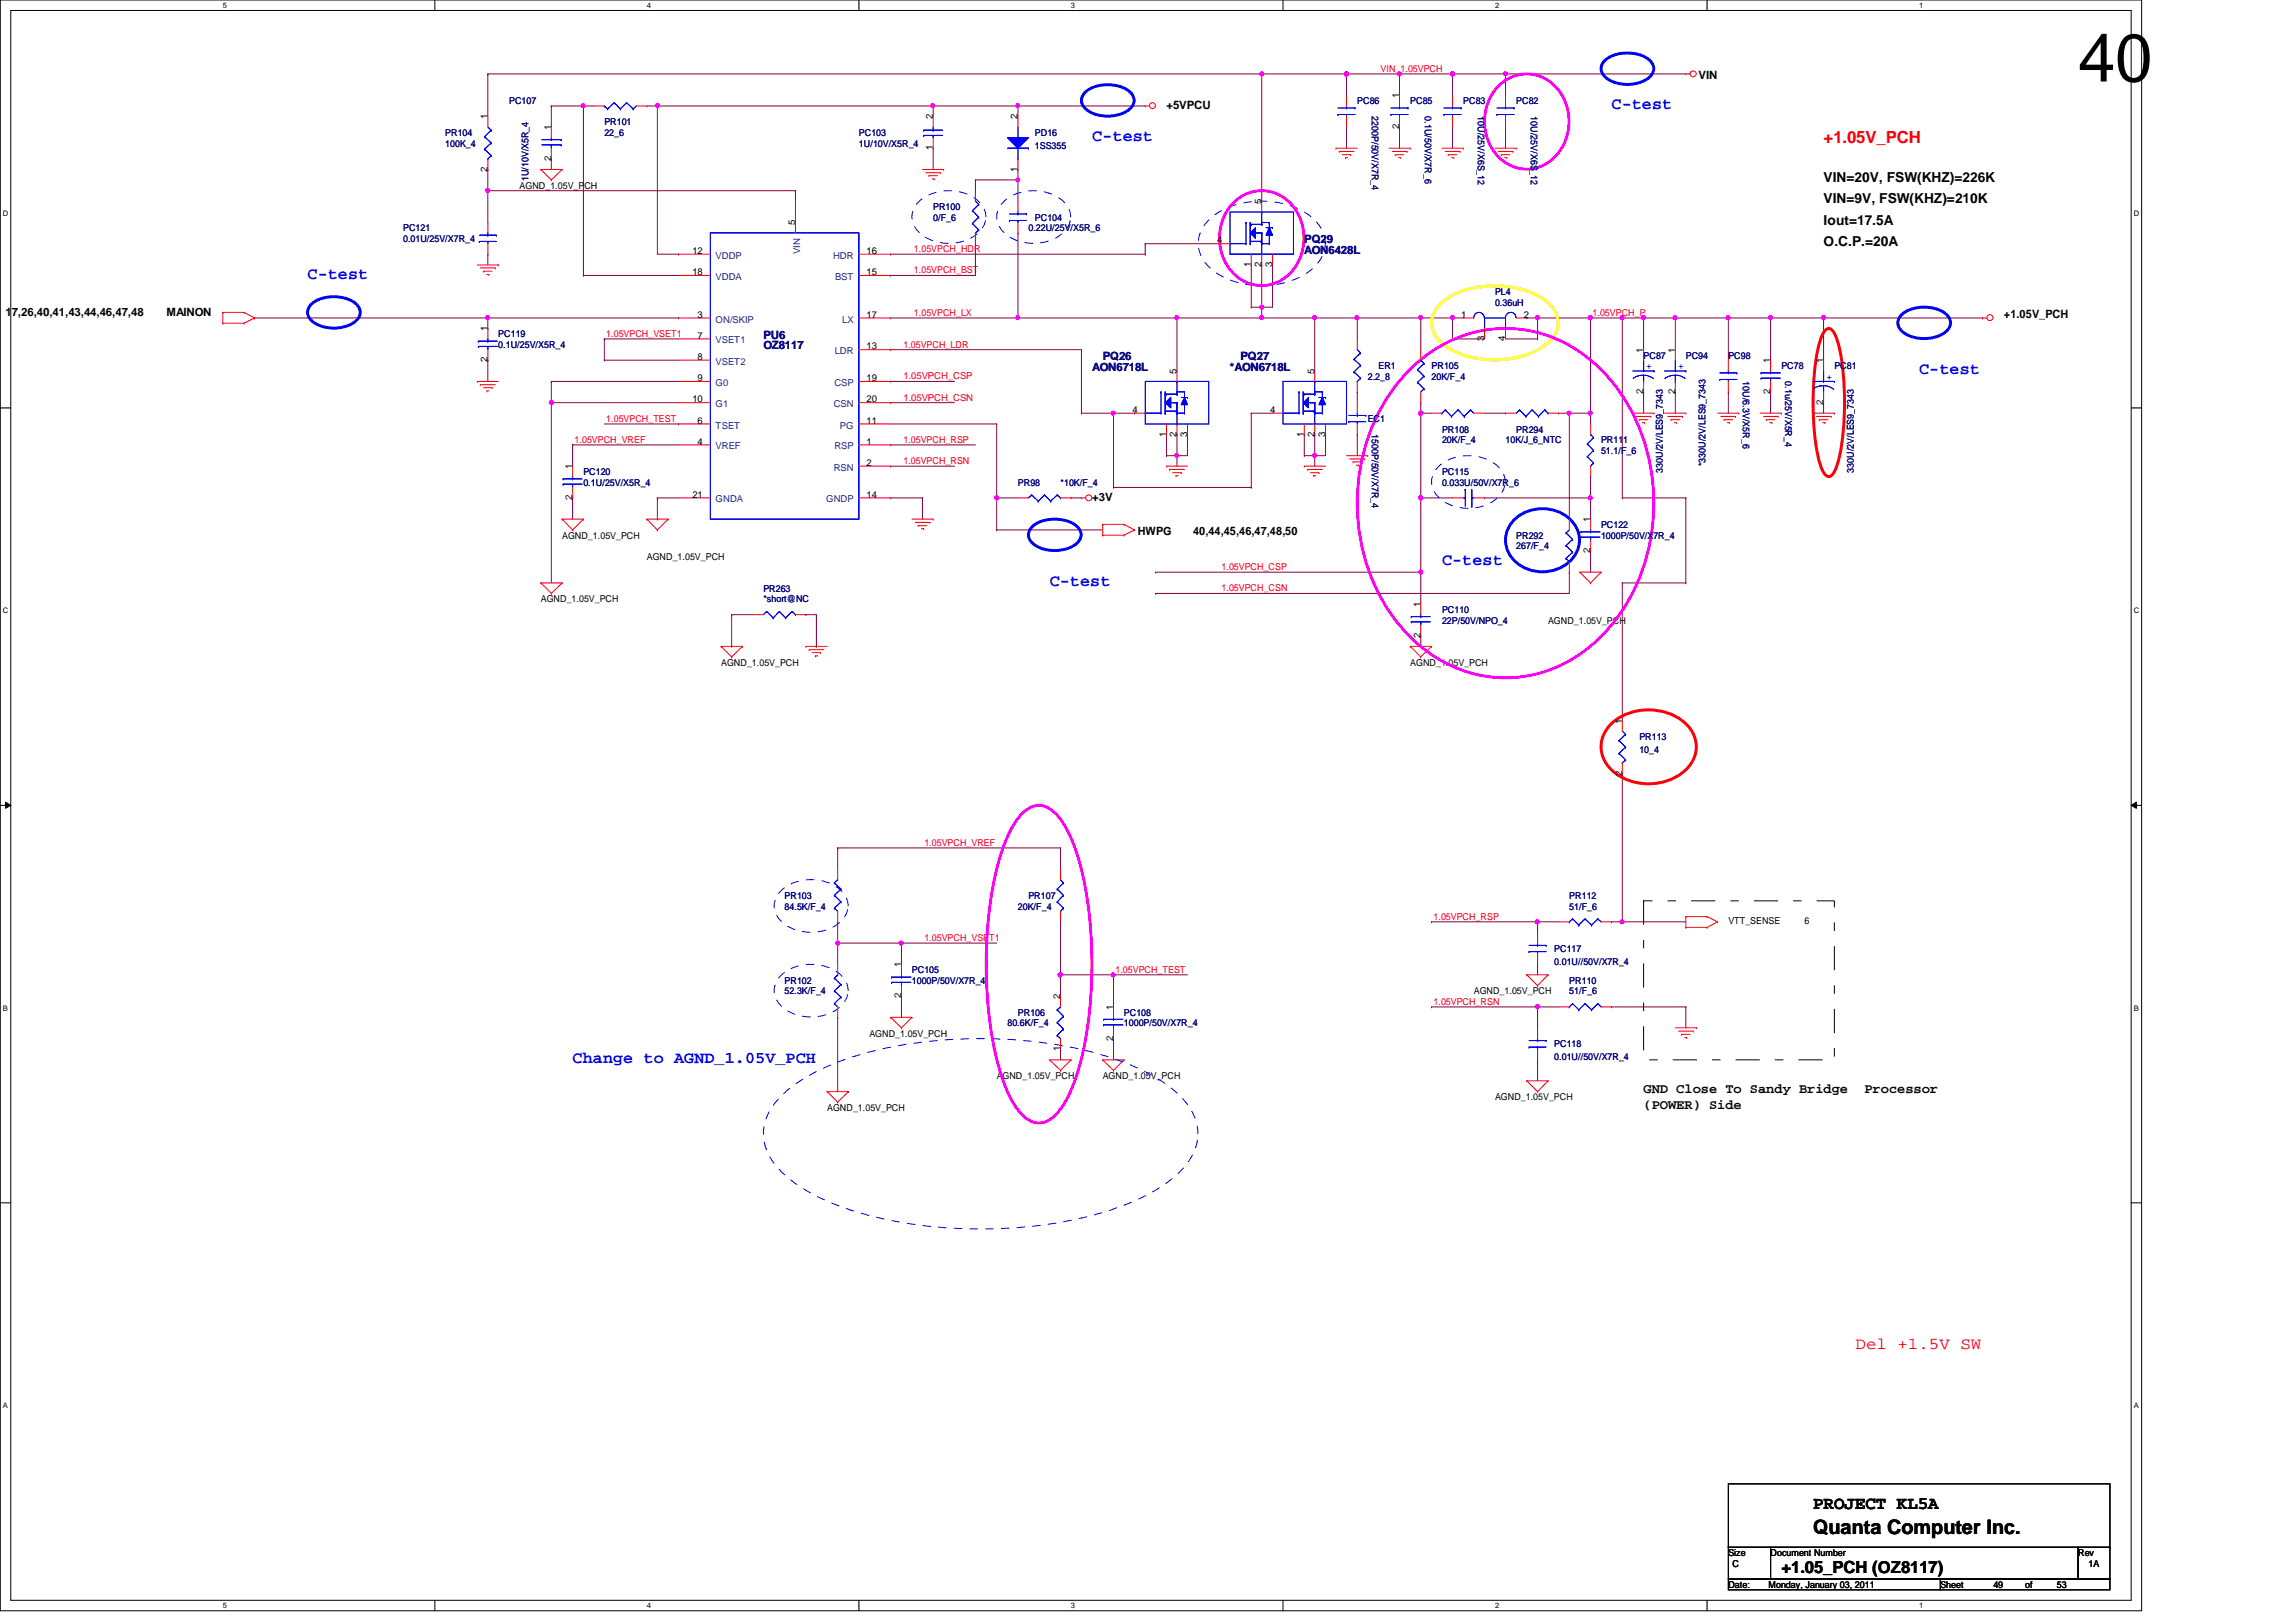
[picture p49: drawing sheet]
<svg xmlns="http://www.w3.org/2000/svg" width="297mm" height="210mm" viewBox="0 0 297 210" stroke-linecap="round" stroke-linejoin="round" font-family="sans-serif">
<defs><g id="words">
<text font-size="8.8" x="268.9" y="10.5">40</text>
<text font-size="2.6" x="234.6" y="198.5">Quanta Computer Inc.</text>
<text font-size="2.3" x="234.6" y="195.3">PROJECT KL5A</text>
<g font-size="2.2" fill="#00f">
<text x="208.5" y="14.1">C-test</text>
<text x="141.3" y="18.2">C-test</text>
<text x="39.8" y="36.1">C-test</text>
<text x="248.3" y="48.4">C-test</text>
<text x="135.8" y="75.8">C-test</text>
<text x="186.6" y="73.1">C-test</text>
<text x="74.1" y="137.5">Change to AGND_1.05V_PCH</text>
</g>
<g font-size="2.2" fill="#f00">
<text x="235.9" y="18.5">+1.05V_PCH</text>
<text x="240.1" y="174.6">Del +1.5V SW</text>
</g>
<text font-size="2.2" x="230.5" y="203.6">+1.05_PCH (OZ8117)</text>
<g font-size="1.8">
<text x="235.9" y="23.6">VIN=20V, FSW(KHZ)=226K</text>
<text x="235.9" y="29.1">Iout=17.5A</text>
<text x="235.9" y="26.3">VIN=9V, FSW(KHZ)=210K</text>
<text x="235.9" y="31.8">O.C.P.=20A</text>
<text x="212.6" y="141.4">GND Close To Sandy Bridge</text>
<text x="212.6" y="143.5">(POWER) Side</text>
<text x="241.2" y="141.4">Processor</text>
</g>
<g font-size="1.5">
<text x="219.7" y="10.2">VIN</text>
<text x="150.9" y="14.1">+5VPCU</text>
<text x=".7" y="40.9">17,26,40,41,43,44,46,47,48</text>
<text x="21.5" y="40.9">MAINON</text>
<text x="259.2" y="41.1">+1.05V_PCH</text>
<text x="141.3" y="64.9">+3V</text>
<text x="147.2" y="69.2">HWPG</text>
<text x="154.3" y="69.2">40,44,45,46,47,48,50</text>
</g>
<g font-size="1.5" fill="#000080">
<text x="168.7" y="31.5">PQ29</text>
<text x="168.7" y="32.9">AON6428L</text>
<text x="98.8" y="43.9">PU6</text>
<text x="98.8" y="45.2">OZ8117</text>
<text x="141.3" y="48">AON6718L</text>
<text x="142.7" y="46.6">PQ26</text>
<text x="159.1" y="48">*AON6718L</text>
<text x="160.5" y="46.6">PQ27</text>
</g>
<g font-size="1.2" fill="#f00">
<text x="178.6" y="9.3">VIN_1.05VPCH</text>
<text x="118.2" y="35.4">1.05VPCH_BST</text>
<text x="118.2" y="32.6">1.05VPCH_HDR</text>
<text x="118.2" y="40.9">1.05VPCH_LX</text>
<text x="206" y="40.9">1.05VPCH_P</text>
<text x="78.4" y="43.6">1.05VPCH_VSET1</text>
<text x="116.9" y="45">1.05VPCH_LDR</text>
<text x="116.9" y="49.1">1.05VPCH_CSP</text>
<text x="116.9" y="51.9">1.05VPCH_CSN</text>
<text x="74.3" y="57.3">1.05VPCH_VREF</text>
<text x="78.4" y="54.6">1.05VPCH_TEST</text>
<text x="116.9" y="57.3">1.05VPCH_RSP</text>
<text x="116.9" y="60.1">1.05VPCH_RSN</text>
<text x="158" y="73.8">1.05VPCH_CSP</text>
<text x="158" y="76.5">1.05VPCH_CSN</text>
<text x="119.6" y="109.5">1.05VPCH_VREF</text>
<text x="185.5" y="119">1.05VPCH_RSP</text>
<text x="119.6" y="121.8">1.05VPCH_VSET1</text>
<text x="144.3" y="125.9">1.05VPCH_TEST</text>
<text x="185.5" y="130">1.05VPCH_RSN</text>
</g>
<g font-size="1.2" fill="#000080">
<text x="57.6" y="17.6">PR104</text>
<text x="65.9" y="13.5">PC107</text>
<text x="78.2" y="16.2">PR101</text>
<text x="78.2" y="17.6">22_6</text>
<text x="111.1" y="17.6">PC103</text>
<text x="133.9" y="17.6">PD16</text>
<text x="175.6" y="13.5">PC86</text>
<text x="177.5" y="15.1" transform="rotate(90 177.5 15.1)">2200P/50V/X7R_4</text>
<text x="182.5" y="13.5">PC85</text>
<text x="184.3" y="15.1" transform="rotate(90 184.3 15.1)">0.1U/50V/X7R_6</text>
<text x="189.3" y="13.5">PC83</text>
<text x="191.2" y="15.1" transform="rotate(90 191.2 15.1)">10U/25V/X6S_12</text>
<text x="196.2" y="13.5">PC82</text>
<text x="198" y="15.1" transform="rotate(90 198 15.1)">10U/25V/X6S_12</text>
<text x="57.6" y="19">100K_4</text>
<text x="68.4" y="23.5" transform="rotate(-90 68.4 23.5)">1U/10V/X5R_4</text>
<text x="111.1" y="19">1U/10V/X5R_4</text>
<text x="133.9" y="19.2">1SS355</text>
<text x="52.2" y="29.9">PC121</text>
<text x="120.7" y="27.2">PR100</text>
<text x="120.7" y="28.6">0/F_6</text>
<text x="133.1" y="29.9">0.22U/25V/X5R_6</text>
<text x="133.9" y="28.6">PC104</text>
<text x="52.2" y="31.3">0.01U/25V/X7R_4</text>
<text x="193.4" y="38.1">PL4</text>
<text x="193.4" y="39.5">0.36uH</text>
<text x="64.5" y="43.6">PC119</text>
<text x="64.5" y="45">0.1U/25V/X5R_4</text>
<text x="178.3" y="47.8">ER1</text>
<text x="185.2" y="47.8">PR105</text>
<text x="212.6" y="46.4">PC87</text>
<text x="218.1" y="46.4">PC94</text>
<text x="223.6" y="46.4">PC98</text>
<text x="230.5" y="47.8">PC78</text>
<text x="237.3" y="47.8">PC81</text>
<text x="177" y="49.1">2.2_8</text>
<text x="185.2" y="49.1">20K/F_4</text>
<text x="225.5" y="49.4" transform="rotate(90 225.5 49.4)">10U/6.3V/X5R_6</text>
<text x="231" y="49.4" transform="rotate(90 231 49.4)">0.1u/25V/X5R_4</text>
<text x="177" y="54.6">EC1</text>
<text x="177.5" y="56.2" transform="rotate(90 177.5 56.2)">1500P/50V/X7R_4</text>
<text x="186.6" y="56">PR108</text>
<text x="186.6" y="57.4">20K/F_4</text>
<text x="194.8" y="57.4">10K/J_6_NTC</text>
<text x="196.2" y="56">PR294</text>
<text x="207.1" y="57.4">PR111</text>
<text x="207.1" y="58.7">51.1/F_6</text>
<text x="75.5" y="61.5">PC120</text>
<text x="75.5" y="62.9">0.1U/25V/X5R_4</text>
<text x="131.7" y="62.9">PR98</text>
<text x="137.2" y="62.9">*10K/F_4</text>
<text x="186.6" y="61.5">PC115</text>
<text x="186.6" y="62.9">0.033U/50V/X7R_6</text>
<text x="215.1" y="61.2" transform="rotate(-90 215.1 61.2)">330U/2V/LES9_7343</text>
<text x="220.6" y="60.3" transform="rotate(-90 220.6 60.3)">*330U/2V/LES9_7343</text>
<text x="239.8" y="61.2" transform="rotate(-90 239.8 61.2)">330U/2V/LES9_7343</text>
<text x="196.2" y="69.7">PR292</text>
<text x="196.2" y="71.1">267/F_4</text>
<text x="207.1" y="68.3">PC122</text>
<text x="207.1" y="69.7">1000P/50V/X7R_4</text>
<text x="98.8" y="76.6">PR263</text>
<text x="98.8" y="77.9">*short@NC</text>
<text x="186.6" y="79.3">PC110</text>
<text x="186.6" y="80.7">22P/50V/NPO_4</text>
<text x="212.1" y="95.8">PR113</text>
<text x="212.1" y="97.4">10_4</text>
<text x="101.5" y="116.3">PR103</text>
<text x="101.5" y="117.7">84.5K/F_4</text>
<text x="131.7" y="117.7">20K/F_4</text>
<text x="133.1" y="116.3">PR107</text>
<text x="203" y="116.3">PR112</text>
<text x="203" y="117.7">51/F_6</text>
<text x="118" y="125.9">PC105</text>
<text x="201.1" y="123.2">PC117</text>
<text x="201.1" y="124.8">0.01U//50V/X7R_4</text>
<text x="101.5" y="127.3">PR102</text>
<text x="101.5" y="128.7">52.3K/F_4</text>
<text x="118" y="127.3">1000P/50V/X7R_4</text>
<text x="131.7" y="131.4">PR106</text>
<text x="145.4" y="131.4">PC108</text>
<text x="203" y="127.3">PR110</text>
<text x="203" y="128.7">51/F_6</text>
<text x="130.3" y="132.8">80.6K/F_4</text>
<text x="145.4" y="132.8">1000P/50V/X7R_4</text>
<text x="201.1" y="135.6">PC118</text>
<text x="201.1" y="137.2">0.01U//50V/X7R_4</text>
</g>
<g font-size="1.2">
<text x="63.1" y="15.5" transform="rotate(-90 63.1 15.5)">1</text>
<text x="71.3" y="16.8" transform="rotate(-90 71.3 16.8)">1</text>
<text x="120.7" y="15.5" transform="rotate(-90 120.7 15.5)">2</text>
<text x="131.7" y="15.5" transform="rotate(-90 131.7 15.5)">2</text>
<text x="181" y="16.7" transform="rotate(-90 181 16.7)">2</text>
<text x="181" y="12.7" transform="rotate(-90 181 12.7)">1</text>
<text x="63.1" y="22.2" transform="rotate(-90 63.1 22.2)">2</text>
<text x="71.3" y="20.8" transform="rotate(-90 71.3 20.8)">2</text>
<text x="120.7" y="19.5" transform="rotate(-90 120.7 19.5)">1</text>
<text x="131.7" y="22.2" transform="rotate(-90 131.7 22.2)">1</text>
<text x="67.2" y="24.4">AGND_1.05V_PCH</text>
<text x="102.9" y="29.2" transform="rotate(-90 102.9 29.2)">5</text>
<text x="163.2" y="26.5" transform="rotate(-90 163.2 26.5)">5</text>
<text x="89.6" y="32.9">12</text>
<text x="89.6" y="35.6">18</text>
<text x="112.1" y="32.9">16</text>
<text x="112.1" y="35.6">15</text>
<text x="157.5" y="31.5">4</text>
<text x="161.8" y="34.5" transform="rotate(-90 161.8 34.5)">1</text>
<text x="163.2" y="34.5" transform="rotate(-90 163.2 34.5)">2</text>
<text x="164.6" y="34.5" transform="rotate(-90 164.6 34.5)">3</text>
<text x="90.3" y="41.1">3</text>
<text x="112.1" y="41.1">17</text>
<text x="189" y="41.1">1</text>
<text x="197.1" y="41.1">2</text>
<text x="63.1" y="46.9" transform="rotate(-90 63.1 46.9)">2</text>
<text x="63.1" y="42.9" transform="rotate(-90 63.1 42.9)">1</text>
<text x="90.3" y="43.8">7</text>
<text x="90.3" y="46.6">8</text>
<text x="112.1" y="45.2">13</text>
<text x="192" y="44.2" transform="rotate(-90 192 44.2)">3</text>
<text x="194.7" y="44.2" transform="rotate(-90 194.7 44.2)">4</text>
<text x="212.6" y="45.6" transform="rotate(-90 212.6 45.6)">1</text>
<text x="216.7" y="45.6" transform="rotate(-90 216.7 45.6)">1</text>
<text x="229" y="47" transform="rotate(-90 229 47)">1</text>
<text x="235.9" y="47" transform="rotate(-90 235.9 47)">1</text>
<text x="89.6" y="52.1">10</text>
<text x="90.3" y="49.3">9</text>
<text x="112.1" y="49.3">19</text>
<text x="112.1" y="52.1">20</text>
<text x="146.5" y="53.4">4</text>
<text x="152.2" y="48.4" transform="rotate(-90 152.2 48.4)">5</text>
<text x="164.3" y="53.4">4</text>
<text x="170" y="48.4" transform="rotate(-90 170 48.4)">5</text>
<text x="212.6" y="51" transform="rotate(-90 212.6 51)">2</text>
<text x="216.7" y="51" transform="rotate(-90 216.7 51)">2</text>
<text x="229" y="51" transform="rotate(-90 229 51)">2</text>
<text x="235.9" y="52.4" transform="rotate(-90 235.9 52.4)">2</text>
<text x="90.3" y="54.8">6</text>
<text x="90.3" y="57.5">4</text>
<text x="112.1" y="54.8">11</text>
<text x="112.1" y="57.5">1</text>
<text x="150.9" y="56.5" transform="rotate(-90 150.9 56.5)">1</text>
<text x="152.2" y="56.5" transform="rotate(-90 152.2 56.5)">2</text>
<text x="153.6" y="56.5" transform="rotate(-90 153.6 56.5)">3</text>
<text x="168.7" y="56.5" transform="rotate(-90 168.7 56.5)">1</text>
<text x="170" y="56.5" transform="rotate(-90 170 56.5)">2</text>
<text x="171.4" y="56.5" transform="rotate(-90 171.4 56.5)">3</text>
<text x="74" y="64.7" transform="rotate(-90 74 64.7)">2</text>
<text x="74" y="60.7" transform="rotate(-90 74 60.7)">1</text>
<text x="89.6" y="64.4">21</text>
<text x="112.1" y="60.3">2</text>
<text x="112.1" y="64.4">14</text>
<text x="72.7" y="69.7">AGND_1.05V_PCH</text>
<text x="205.7" y="71.6" transform="rotate(-90 205.7 71.6)">2</text>
<text x="205.7" y="67.6" transform="rotate(-90 205.7 67.6)">1</text>
<text x="70" y="77.9">AGND_1.05V_PCH</text>
<text x="83.7" y="72.4">AGND_1.05V_PCH</text>
<text x="183.8" y="82.5" transform="rotate(-90 183.8 82.5)">2</text>
<text x="183.8" y="78.6" transform="rotate(-90 183.8 78.6)">1</text>
<text x="200.3" y="80.7">AGND_1.05V_PCH</text>
<text x="93.3" y="86.1">AGND_1.05V_PCH</text>
<text x="182.5" y="86.1">AGND_1.05V_PCH</text>
<text x="209.8" y="93.6" transform="rotate(-90 209.8 93.6)">1</text>
<text x="209.8" y="100.4" transform="rotate(-90 209.8 100.4)">2</text>
<text x="223.6" y="119.6">VTT_SENSE</text>
<text x="233.5" y="119.6">6</text>
<text x="116.6" y="125.2" transform="rotate(-90 116.6 125.2)">1</text>
<text x="116.6" y="129.2" transform="rotate(-90 116.6 129.2)">2</text>
<text x="137.2" y="129.3" transform="rotate(-90 137.2 129.3)">2</text>
<text x="144" y="130.7" transform="rotate(-90 144 130.7)">1</text>
<text x="190.7" y="128.7">AGND_1.05V_PCH</text>
<text x="112.5" y="134.2">AGND_1.05V_PCH</text>
<text x="137.2" y="136.1" transform="rotate(-90 137.2 136.1)">1</text>
<text x="144" y="134.7" transform="rotate(-90 144 134.7)">2</text>
<text x="107" y="143.8">AGND_1.05V_PCH</text>
<text x="128.9" y="139.7">AGND_1.05V_PCH</text>
<text x="142.7" y="139.7">AGND_1.05V_PCH</text>
<text x="193.4" y="142.4">AGND_1.05V_PCH</text>
<text x="223.6" y="201.4">Size</text>
<text x="224.2" y="202.7">C</text>
<text x="229.1" y="201.4">Document Number</text>
<text x="268.9" y="201.4">Rev</text>
<text x="270.2" y="202.7">1A</text>
<text x="223.6" y="205.5">Date:</text>
<text x="228.8" y="205.5">Monday, January 03, 2011</text>
<text x="251" y="205.5">Sheet</text>
<text x="257.9" y="205.5">49</text>
<text x="262" y="205.5">of</text>
<text x="266.1" y="205.5">53</text>
</g>
<g font-size="1.2" fill="#004080">
<text x="92.6" y="33.5">VDDP</text>
<text x="103.5" y="32.9" transform="rotate(-90 103.5 32.9)">VIN</text>
<text x="107.8" y="33.5">HDR</text>
<text x="92.6" y="36.2">VDDA</text>
<text x="92.6" y="41.7">ON/SKIP</text>
<text x="108" y="36.2">BST</text>
<text x="109" y="41.7">LX</text>
<text x="92.6" y="44.4">VSET1</text>
<text x="92.6" y="47.2">VSET2</text>
<text x="108" y="45.8">LDR</text>
<text x="92.6" y="50">G0</text>
<text x="92.6" y="52.7">G1</text>
<text x="107.9" y="52.7">CSN</text>
<text x="107.9" y="50">CSP</text>
<text x="92.6" y="55.5">TSET</text>
<text x="92.6" y="58.2">VREF</text>
<text x="107.9" y="58.2">RSP</text>
<text x="108.7" y="55.5">PG</text>
<text x="92.6" y="65">GNDA</text>
<text x="106.9" y="65">GNDP</text>
<text x="107.9" y="60.9">RSN</text>
</g>
<g font-size="1.2" fill="#00f">
<text x="213" y="47.8">+</text>
<text x="217.2" y="47.8">+</text>
<text x="236.3" y="49.1">+</text>
</g>
<g font-size="1">
<text x="28.8" y="1">5</text>
<text x="83.7" y="1">4</text>
<text x="138.6" y="1">3</text>
<text x="193.4" y="1">2</text>
<text x="248.3" y="1">1</text>
<text x=".4" y="27.9">D</text>
<text x="276.1" y="27.9">D</text>
<text x=".4" y="79.4">C</text>
<text x="276.1" y="79.4">C</text>
<text x=".4" y="130.8">B</text>
<text x="276.1" y="130.8">B</text>
<text x=".4" y="182.2">A</text>
<text x="276.1" y="182.2">A</text>
<text x="28.8" y="208.1">5</text>
<text x="83.7" y="208.1">4</text>
<text x="138.6" y="208.1">3</text>
<text x="193.4" y="208.1">2</text>
<text x="248.3" y="208.1">1</text>
</g>
</g></defs>
<path d="M0 0h277.1v208.4h-277.1zM1.4 1.4h274.3v205.7h-274.3z" fill="none" stroke="#000" stroke-width=".13"/>
<g fill="#fff">
<path d="M28.8 .1h.6v1.1h-.6z"/>
<path d="M28.8 207.2h.6v1.1h-.6z"/>
</g>
<path d="M56.3 0v1.4M56.3 207.1v1.3" fill="none" stroke="#000" stroke-width=".13"/>
<g fill="#fff">
<path d="M83.7 .1h.5v1.1h-.5z"/>
<path d="M83.7 207.2h.5v1.1h-.5z"/>
</g>
<path d="M111.1 0v1.4M111.1 207.1v1.3" fill="none" stroke="#000" stroke-width=".13"/>
<g fill="#fff">
<path d="M138.6 .1h.5v1.1h-.5z"/>
<path d="M138.6 207.2h.5v1.1h-.5z"/>
</g>
<path d="M166 0v1.4M166 207.1v1.3" fill="none" stroke="#000" stroke-width=".13"/>
<g fill="#fff">
<path d="M193.4 .1h.6v1.1h-.6z"/>
<path d="M193.4 207.2h.6v1.1h-.6z"/>
</g>
<path d="M220.8 0v1.4M220.8 207.1v1.3" fill="none" stroke="#000" stroke-width=".13"/>
<g fill="#fff">
<path d="M248.3 .1h.5v1.1h-.5z"/>
<path d="M248.3 207.2h.5v1.1h-.5z"/>
<path d="M.4 27.1h.7v1.1h-.7z"/>
<path d="M276.1 27.1h.7v1.1h-.7z"/>
<path d="M.4 78.5h.7v1.1h-.7z"/>
<path d="M276.1 78.5h.7v1.1h-.7z"/>
</g>
<path d="M0 52.8h1.4M275.7 52.8h1.4" fill="none" stroke="#000" stroke-width=".13"/>
<g fill="#fff">
<path d="M.4 129.9h.6v1.1h-.6z"/>
<path d="M276.1 129.9h.6v1.1h-.6z"/>
</g>
<path d="M0 104.2h1.4M.7 103.8l.7 .4-.7 .4zM275.7 104.2l.7-.4v.8zM275.7 104.2h1.4" fill="none" stroke="#000" stroke-width=".13"/>
<path d="M.7 103.8l.7 .4-.7 .4zM275.7 104.2l.7-.4v.8z" fill="#000"/>
<g fill="#fff">
<path d="M.4 181.4h.6v1.1h-.6z"/>
<path d="M276.1 181.4h.6v1.1h-.6z"/>
</g>
<path d="M0 155.7h1.4M275.7 155.7h1.4" fill="none" stroke="#000" stroke-width=".13"/>
<path d="M235.9 41.1h.1M235.9 41.1h20.6" fill="none" stroke="#800040" stroke-width=".13"/>
<circle cx="235.9" cy="41.1" r=".26" fill="#f0f"/>
<circle cx="235.9" cy="41.1" r=".26" fill="none" stroke="#f0f" stroke-width=".13"/>
<path d="M139.9 53.5h.1M139.9 45.3v8.2M139.9 53.5h4.2M144.1 53.5h.1" fill="none" stroke="#800040" stroke-width=".13"/>
<circle cx="144" cy="53.5" r=".26" fill="#f0f"/>
<circle cx="144" cy="53.5" r=".26" fill="none" stroke="#f0f" stroke-width=".13"/>
<g fill="none" stroke="#800040" stroke-width=".13">
<path d="M63.1 9.6h.1M63.1 9.6h100.1M163.2 9.6h.1M163.2 9.6v16.4M144.1 53.5h.1M144.1 53.5v9.6M144.1 53.5h2.7M146.8 53.5h.1M163.2 41.1h.1M163.2 41.1h6.9M170.1 41.1h.1M170.1 41.1v6.9"/>
<path d="M144.1 63.1h.1M144.1 63.1h17.8"/>
</g>
<circle cx="163.2" cy="41.1" r=".26" fill="#f0f"/>
<circle cx="163.2" cy="41.1" r=".26" fill="none" stroke="#f0f" stroke-width=".13"/>
<path d="M168.7 56.2h.1M168.7 56.2v2.8M170.1 59h.1M170.1 59v1.3" fill="none" stroke="#800040" stroke-width=".13"/>
<circle cx="170.1" cy="58.9" r=".26" fill="#f0f"/>
<circle cx="170.1" cy="58.9" r=".26" fill="none" stroke="#f0f" stroke-width=".13"/>
<g fill="none" stroke="#800040" stroke-width=".13">
<path d="M75.5 13.7h.1M75.5 13.7v21.9M83.7 13.7h.1M83.7 13.7h1.3M85 13.7h.1M85 13.7v19.2M75.5 35.6h.1M75.5 35.6h12.3M152.3 41.1h.1M152.3 41.1v6.9M152.3 41.1h10.9M161.9 53.5h.1"/>
<path d="M161.9 53.5h2.7M163.2 41.1h.1M168.7 59h.1M170.1 59h.1M170.1 56.2h.1M170.1 56.2v2.8M171.5 56.2h.1M171.5 56.2v2.8h-2.8"/>
</g>
<circle cx="75.4" cy="13.7" r=".26" fill="#f0f"/>
<circle cx="75.4" cy="13.7" r=".26" fill="none" stroke="#f0f" stroke-width=".13"/>
<path d="M71.3 13.7h.1M71.3 13.7h5.5M71.3 13.7v2.7M75.5 13.7h.1M63.1 24.7h.1M63.1 32.9h.1M63.1 24.7v4.1M63.1 32.9v1.4M63.1 24.7h39.8M71.3 20.6h.1M71.3 20.6v1.3" fill="none" stroke="#800040" stroke-width=".13"/>
<path d="M62.9 24.4h.2l.2 .1-.1 .3-.1 .1-.2-.1z" fill-rule="evenodd" fill="#f0f"/>
<path d="M62.9 24.4h.2l.2 .1-.1 .3-.1 .1-.2-.1z" fill="none" stroke="#f0f" stroke-width=".13"/>
<g fill="none" stroke="#800040" stroke-width=".13">
<path d="M63.1 9.6h.1M63.1 9.6v5.5M63.1 21.9h.1M63.1 21.9v2.8M85 32.9h2.8M87.8 32.9h.1M102.9 24.7h.1M102.9 24.7v1.3M71.3 52.1h.1M71.3 49.4h.1M71.3 52.1h16.5M71.3 49.4h16.5"/>
<path d="M74.1 57.6h.1M74.1 57.6h13.7M74.1 57.6v2.7M78.2 43.9h.1M78.2 46.6h.1M78.2 54.9h9.6M78.2 43.9h9.6M78.2 46.6h9.6M87.8 54.9h.1M223.6 50.7h.1M223.6 41.1h.1M223.6 50.7v2.8"/>
<path d="M223.6 41.1h5.5M229.1 50.7h.1M229.1 50.7v2.8M74.1 64.4h.1M74.1 64.4v2.8M85 67.2h.1M85 64.4h.1M85 64.4h2.8M85 64.4v2.8M94.7 79.5h.1M94.7 79.5h2.7M94.7 79.5v4.2"/>
<path d="M128.9 64.4h.1M128.9 68.6h.1M128.9 64.4h2.8M128.9 64.4v4.2M128.9 68.6h13.8M138.6 64.4h.1M138.6 64.4h1.3M149.5 74h.1M149.5 76.8h.1M149.5 74h34.3M149.5 76.8h53.5M94.7 83.7h.1"/>
</g>
<circle cx="229.1" cy="41.1" r=".26" fill="#f0f"/>
<circle cx="229.1" cy="41.1" r=".26" fill="none" stroke="#f0f" stroke-width=".13"/>
<circle cx="223.6" cy="41.1" r=".26" fill="#f0f"/>
<circle cx="223.6" cy="41.1" r=".26" fill="none" stroke="#f0f" stroke-width=".13"/>
<path d="M32.9 41.1h.1M32.9 41.1h30.2M63.1 46.6h.1M63.1 46.6v2.8M223.6 41.1h.1M223.6 41.1v5.5M229.1 41.1h.1M229.1 41.1v5.5M104.3 79.5h.1M104.3 79.5h1.3v4.2M105.6 83.7h.1" fill="none" stroke="#800040" stroke-width=".13"/>
<path d="M62.9 40.9h.2l.2 .1-.1 .3-.1 .1-.2-.1z" fill-rule="evenodd" fill="#f0f"/>
<path d="M62.9 40.9h.2l.2 .1-.1 .3-.1 .1-.2-.1z" fill="none" stroke="#f0f" stroke-width=".13"/>
<path d="M63.1 42.5h.1M87.8 41.1h.1M87.8 41.1h-24.7v1.4M170.1 41.1h.1M170.1 41.1h5.5" fill="none" stroke="#800040" stroke-width=".13"/>
<circle cx="170.1" cy="41.1" r=".26" fill="#f0f"/>
<circle cx="170.1" cy="41.1" r=".26" fill="none" stroke="#f0f" stroke-width=".13"/>
<path d="M137.2 119.3h.1M137.2 119.3v6.9M137.2 126.2h.1M137.2 126.2h16.4M144.1 126.2h.1" fill="none" stroke="#800040" stroke-width=".13"/>
<circle cx="137.2" cy="126.2" r=".26" fill="#f0f"/>
<circle cx="137.2" cy="126.2" r=".26" fill="none" stroke="#f0f" stroke-width=".13"/>
<path d="M108.4 122h.1M108.4 122h8.2M137.2 126.2h.1M137.2 126.2v2.7" fill="none" stroke="#800040" stroke-width=".13"/>
<circle cx="137.2" cy="126.2" r=".26" fill="#f0f"/>
<circle cx="137.2" cy="126.2" r=".26" fill="none" stroke="#f0f" stroke-width=".13"/>
<path d="M209.9 41.1h.1M209.9 41.1h2.7M108.4 119.3h.1M108.4 119.3v2.7M137.2 109.7h.1M137.2 109.7v2.7M116.6 122h.1M116.6 122v2.8M116.6 122h12.3" fill="none" stroke="#800040" stroke-width=".13"/>
<circle cx="116.6" cy="122" r=".26" fill="#f0f"/>
<circle cx="116.6" cy="122" r=".26" fill="none" stroke="#f0f" stroke-width=".13"/>
<path d="M137.2 135.8h.1M137.2 135.8v1.4M144.1 126.2h.1M144.1 126.2v4.1" fill="none" stroke="#800040" stroke-width=".13"/>
<circle cx="144" cy="126.2" r=".26" fill="#f0f"/>
<circle cx="144" cy="126.2" r=".26" fill="none" stroke="#f0f" stroke-width=".13"/>
<path d="M150.9 56.2h.1M150.9 56.2v2.8M152.3 59h.1M152.3 59v1.3" fill="none" stroke="#800040" stroke-width=".13"/>
<path d="M152.1 58.7h.1l.2 .1v.3l-.2 .1-.1-.1z" fill-rule="evenodd" fill="#f0f"/>
<path d="M152.1 58.7h.1l.2 .1v.3l-.2 .1-.1-.1z" fill="none" stroke="#f0f" stroke-width=".13"/>
<path d="M152.3 59h.1M153.6 56.2h.1M153.6 56.2v2.8h-1.3M108.4 109.7h.1M108.4 109.7v2.7M108.4 109.7h28.8M108.4 131.7h.1M108.4 122h.1M108.4 122v2.8M108.4 131.7v9.6" fill="none" stroke="#800040" stroke-width=".13"/>
<circle cx="108.4" cy="122" r=".26" fill="#f0f"/>
<circle cx="108.4" cy="122" r=".26" fill="none" stroke="#f0f" stroke-width=".13"/>
<g fill="none" stroke="#800040" stroke-width=".13">
<path d="M181.1 9.6h.1M181.1 9.6v2.7M181.1 9.6h6.8M194.8 9.6h.1M194.8 9.6v2.7M161.9 34.3h.1M161.9 34.3v5.5M163.2 39.8h.1M163.2 39.8v1.3M164.6 34.3h.1M164.6 34.3v5.5h-1.4M175.6 56.2h.1"/>
<path d="M175.6 56.2v2.8M116.6 128.9h.1M116.6 128.9v2.8M144.1 134.4h.1M144.1 134.4v2.8"/>
</g>
<circle cx="187.9" cy="9.6" r=".26" fill="#f0f"/>
<circle cx="187.9" cy="9.6" r=".26" fill="none" stroke="#f0f" stroke-width=".13"/>
<circle cx="181.1" cy="9.6" r=".26" fill="#f0f"/>
<circle cx="181.1" cy="9.6" r=".26" fill="none" stroke="#f0f" stroke-width=".13"/>
<g fill="none" stroke="#800040" stroke-width=".13">
<path d="M174.2 9.6h.1M174.2 16.4h.1M174.2 9.6v2.7M174.2 16.4v2.8M174.2 9.6h6.9M181.1 16.4h.1M181.1 16.4v2.8M187.9 16.4h.1M187.9 9.6h.1M187.9 9.6v2.7M187.9 16.4v2.8M194.8 16.4h.1"/>
<path d="M194.8 16.4v2.8"/>
</g>
<circle cx="174.2" cy="9.6" r=".26" fill="#f0f"/>
<circle cx="174.2" cy="9.6" r=".26" fill="none" stroke="#f0f" stroke-width=".13"/>
<path d="M161.9 39.8h.1M163.2 34.3h.1M163.2 34.3v5.5h-1.3M152.3 56.2h.1M152.3 56.2v2.8M175.6 41.1h.1M175.6 41.1v2.8" fill="none" stroke="#800040" stroke-width=".13"/>
<circle cx="163.2" cy="39.8" r=".26" fill="#f0f"/>
<circle cx="163.2" cy="39.8" r=".26" fill="none" stroke="#f0f" stroke-width=".13"/>
<path d="M187.9 9.6h.1M187.9 9.6h6.9" fill="none" stroke="#800040" stroke-width=".13"/>
<circle cx="194.8" cy="9.6" r=".26" fill="#f0f"/>
<circle cx="194.8" cy="9.6" r=".26" fill="none" stroke="#f0f" stroke-width=".13"/>
<circle cx="187.9" cy="9.6" r=".26" fill="#f0f"/>
<circle cx="187.9" cy="9.6" r=".26" fill="none" stroke="#f0f" stroke-width=".13"/>
<path d="M150.9 59h.1M150.9 59h1.4M187.9 41.1h.1M187.9 41.1h1.4" fill="none" stroke="#800040" stroke-width=".13"/>
<circle cx="187.9" cy="41.1" r=".26" fill="#f0f"/>
<circle cx="187.9" cy="41.1" r=".26" fill="none" stroke="#f0f" stroke-width=".13"/>
<path d="M194.8 9.6h.1M194.8 9.6h23.3M131.7 41.1h20.6M152.3 41.1h.1M175.6 50.7h.1M175.6 50.7v1.4" fill="none" stroke="#800040" stroke-width=".13"/>
<path d="M152.1 40.9h.1l.2 .1v.3l-.2 .1-.1-.1z" fill-rule="evenodd" fill="#f0f"/>
<path d="M152.1 40.9h.1l.2 .1v.3l-.2 .1-.1-.1z" fill="none" stroke="#f0f" stroke-width=".13"/>
<path d="M115.2 54.9h13.7M128.9 54.9h.1M128.9 54.9v9.5M128.9 64.4h.1" fill="none" stroke="#800040" stroke-width=".13"/>
<circle cx="128.9" cy="64.4" r=".26" fill="#f0f"/>
<circle cx="128.9" cy="64.4" r=".26" fill="none" stroke="#f0f" stroke-width=".13"/>
<path d="M115.2 49.4h.1M115.2 45.3h.1M115.2 41.1h.1M115.2 49.4h8.3M115.2 45.3h24.7M115.2 41.1h16.5" fill="none" stroke="#800040" stroke-width=".13"/>
<path d="M131.5 40.9h.2l.2 .1-.1 .3-.1 .1-.2-.1z" fill-rule="evenodd" fill="#f0f"/>
<path d="M131.5 40.9h.2l.2 .1-.1 .3-.1 .1-.2-.1z" fill="none" stroke="#f0f" stroke-width=".13"/>
<g fill="none" stroke="#800040" stroke-width=".13">
<path d="M148.2 31.5h.1M148.2 32.9h.1M148.2 31.5h9.6M148.2 31.5v1.4M115.2 52.1h.1M115.2 57.6h.1M115.2 52.1h8.3M115.2 57.6h11M115.2 64.4h.1M115.2 60.3h.1M115.2 64.4h4.1M115.2 60.3h8.3"/>
<path d="M119.3 64.4h.1M119.3 64.4v2.8M208.5 119.3h.1M209.9 100.1h.1M209.9 100.1v19.2h-1.4"/>
</g>
<circle cx="209.8" cy="119.3" r=".26" fill="#f0f"/>
<circle cx="209.8" cy="119.3" r=".26" fill="none" stroke="#f0f" stroke-width=".13"/>
<path d="M192.1 64.4h.1M192.1 64.4h13.7M205.8 71.3h.1M205.8 71.3v2.7M209.9 75.4h.1M209.9 75.4v17.9M183.8 82.3h.1M183.8 82.3v1.4" fill="none" stroke="#800040" stroke-width=".13"/>
<circle cx="205.7" cy="64.4" r=".26" fill="#f0f"/>
<circle cx="205.7" cy="64.4" r=".26" fill="none" stroke="#f0f" stroke-width=".13"/>
<path d="M203 53.5h.1M203 53.5v13.7" fill="none" stroke="#800040" stroke-width=".13"/>
<circle cx="203" cy="53.5" r=".26" fill="#f0f"/>
<circle cx="203" cy="53.5" r=".26" fill="none" stroke="#f0f" stroke-width=".13"/>
<path d="M183.8 41.1h.1M183.8 41.1v4.2M203 53.5h.1M203 53.5h2.8" fill="none" stroke="#800040" stroke-width=".13"/>
<circle cx="183.8" cy="41.1" r=".26" fill="#f0f"/>
<circle cx="183.8" cy="41.1" r=".26" fill="none" stroke="#f0f" stroke-width=".13"/>
<path d="M183.8 52.1h.1M183.8 52.1v1.4" fill="none" stroke="#800040" stroke-width=".13"/>
<circle cx="183.8" cy="53.5" r=".26" fill="#f0f"/>
<circle cx="183.8" cy="53.5" r=".26" fill="none" stroke="#f0f" stroke-width=".13"/>
<path d="M183.8 53.5h.1M183.8 53.5h1.4M205.8 41.1h.1M205.8 41.1v12.4M205.8 64.4h.1M205.8 64.4v2.8" fill="none" stroke="#800040" stroke-width=".13"/>
<circle cx="205.7" cy="53.5" r=".26" fill="#f0f"/>
<circle cx="205.7" cy="53.5" r=".26" fill="none" stroke="#f0f" stroke-width=".13"/>
<path d="M183.8 64.4h.1M183.8 74h.1M183.8 64.4h4.1M183.8 74v4.1" fill="none" stroke="#800040" stroke-width=".13"/>
<circle cx="183.8" cy="74" r=".26" fill="#f0f"/>
<circle cx="183.8" cy="74" r=".26" fill="none" stroke="#f0f" stroke-width=".13"/>
<path d="M183.8 53.5h.1M183.8 53.5v10.9M205.8 53.5h.1M205.8 53.5v1.4" fill="none" stroke="#800040" stroke-width=".13"/>
<circle cx="183.8" cy="64.4" r=".26" fill="#f0f"/>
<circle cx="183.8" cy="64.4" r=".26" fill="none" stroke="#f0f" stroke-width=".13"/>
<circle cx="183.8" cy="53.5" r=".26" fill="#f0f"/>
<circle cx="183.8" cy="53.5" r=".26" fill="none" stroke="#f0f" stroke-width=".13"/>
<path d="M203 74h.1M203 74v2.8M198.9 119.3h.1M198.9 119.3h2.7M208.5 130.3h.1M208.5 130.3h9.6" fill="none" stroke="#800040" stroke-width=".13"/>
<circle cx="198.9" cy="119.3" r=".26" fill="#f0f"/>
<circle cx="198.9" cy="119.3" r=".26" fill="none" stroke="#f0f" stroke-width=".13"/>
<path d="M198.9 130.3h.1M198.9 130.3h2.7" fill="none" stroke="#800040" stroke-width=".13"/>
<circle cx="198.9" cy="130.3" r=".26" fill="#f0f"/>
<circle cx="198.9" cy="130.3" r=".26" fill="none" stroke="#f0f" stroke-width=".13"/>
<g fill="none" stroke="#800040" stroke-width=".13">
<path d="M216.7 41.1h.1M216.7 41.1h6.9M183.8 64.4h.1M183.8 64.4v9.6M209.9 75.4h8.2M218.1 75.4h.1M218.1 64.4h.1M218.1 64.4v11M185.2 119.3h.1M185.2 119.3h13.7M198.9 119.3h.1M198.9 119.3v1.4"/>
<path d="M209.9 119.3h.1M209.9 119.3h8.2M185.2 130.3h.1M185.2 130.3h13.7M198.9 124.8h.1M198.9 130.3h.1M198.9 137.2h.1M198.9 124.8v1.4M198.9 130.3v2.7M198.9 137.2v2.7M218.1 130.3h.1M218.1 130.3v2.7"/>
</g>
<circle cx="183.8" cy="64.4" r=".26" fill="#f0f"/>
<circle cx="183.8" cy="64.4" r=".26" fill="none" stroke="#f0f" stroke-width=".13"/>
<path d="M198.9 41.1h.1M198.9 41.1h6.9M205.8 61.7h.1M205.8 61.7v2.7" fill="none" stroke="#800040" stroke-width=".13"/>
<circle cx="205.7" cy="41.1" r=".26" fill="#f0f"/>
<circle cx="205.7" cy="41.1" r=".26" fill="none" stroke="#f0f" stroke-width=".13"/>
<path d="M175.6 41.1h.1M175.6 41.1h8.2" fill="none" stroke="#800040" stroke-width=".13"/>
<circle cx="175.6" cy="41.1" r=".26" fill="#f0f"/>
<circle cx="175.6" cy="41.1" r=".26" fill="none" stroke="#f0f" stroke-width=".13"/>
<path d="M209.9 41.1h.1M209.9 41.1v23.3M209.9 64.4h.1M209.9 64.4h8.2" fill="none" stroke="#800040" stroke-width=".13"/>
<circle cx="209.8" cy="41.1" r=".26" fill="#f0f"/>
<circle cx="209.8" cy="41.1" r=".26" fill="none" stroke="#f0f" stroke-width=".13"/>
<path d="M205.8 41.1h.1M205.8 41.1h4.1" fill="none" stroke="#800040" stroke-width=".13"/>
<circle cx="205.7" cy="41.1" r=".26" fill="#f0f"/>
<circle cx="205.7" cy="41.1" r=".26" fill="none" stroke="#f0f" stroke-width=".13"/>
<path d="M163.2 9.6h.1M163.2 9.6h11" fill="none" stroke="#800040" stroke-width=".13"/>
<circle cx="174.2" cy="9.6" r=".26" fill="#f0f"/>
<circle cx="174.2" cy="9.6" r=".26" fill="none" stroke="#f0f" stroke-width=".13"/>
<circle cx="163.2" cy="9.6" r=".26" fill="#f0f"/>
<circle cx="163.2" cy="9.6" r=".26" fill="none" stroke="#f0f" stroke-width=".13"/>
<path d="M71.3 52.1h.1M71.3 52.1v23.3M212.6 50.7h.1M212.6 41.1h.1M212.6 41.1v4.2M212.6 50.7v2.8" fill="none" stroke="#800040" stroke-width=".13"/>
<circle cx="71.3" cy="52.1" r=".26" fill="#f0f"/>
<circle cx="71.3" cy="52.1" r=".26" fill="none" stroke="#f0f" stroke-width=".13"/>
<path d="M120.7 13.7h.1M120.7 13.7h11" fill="none" stroke="#800040" stroke-width=".13"/>
<circle cx="120.7" cy="13.7" r=".26" fill="#f0f"/>
<circle cx="120.7" cy="13.7" r=".26" fill="none" stroke="#f0f" stroke-width=".13"/>
<path d="M131.7 13.7h.1M131.7 13.7h16.5M115.2 35.6h.1M126.2 24.7h.1M126.2 31.5h.1M126.2 23.3v1.4M126.2 31.5v4.1h-11" fill="none" stroke="#800040" stroke-width=".13"/>
<path d="M131.5 13.5l.2-.1 .2 .1-.1 .3-.1 .1-.2-.1z" fill-rule="evenodd" fill="#f0f"/>
<path d="M131.5 13.5l.2-.1 .2 .1-.1 .3-.1 .1-.2-.1z" fill="none" stroke="#f0f" stroke-width=".13"/>
<path d="M85 13.7h.1M85 13.7h35.7M120.7 13.7h.1M120.7 13.7v1.4" fill="none" stroke="#800040" stroke-width=".13"/>
<circle cx="85" cy="13.7" r=".26" fill="#f0f"/>
<circle cx="85" cy="13.7" r=".26" fill="none" stroke="#f0f" stroke-width=".13"/>
<path d="M126.2 23.3h.1M126.2 23.3h5.5M131.7 23.3h.1M131.7 30.1h.1M131.7 23.3v2.7M131.7 30.1v11" fill="none" stroke="#800040" stroke-width=".13"/>
<path d="M131.5 23.1l.2-.1 .2 .1-.1 .4h-.1h-.2z" fill-rule="evenodd" fill="#f0f"/>
<path d="M131.5 23.1l.2-.1 .2 .1-.1 .4h-.1h-.2z" fill="none" stroke="#f0f" stroke-width=".13"/>
<g fill="none" stroke="#800040" stroke-width=".13">
<path d="M120.7 19.2h.1M120.7 19.2v2.7M131.7 13.7h.1M131.7 13.7v1.4M115.2 32.9h.1M115.2 32.9h33M131.7 21.9h.1M131.7 21.9v1.4M78.2 43.9h.1M78.2 43.9v2.7M161.9 53.5v9.6M216.7 50.7h.1"/>
<path d="M216.7 41.1h.1M216.7 41.1v4.2M216.7 50.7v2.8M161.9 63.1h.1"/>
</g>
<circle cx="216.7" cy="41.1" r=".26" fill="#f0f"/>
<circle cx="216.7" cy="41.1" r=".26" fill="none" stroke="#f0f" stroke-width=".13"/>
<path d="M212.6 41.1h.1M212.6 41.1h4.1" fill="none" stroke="#800040" stroke-width=".13"/>
<circle cx="212.6" cy="41.1" r=".26" fill="#f0f"/>
<circle cx="212.6" cy="41.1" r=".26" fill="none" stroke="#f0f" stroke-width=".13"/>
<path d="M71.3 49.4h.1M71.3 49.4v2.7M229.1 41.1h.1M229.1 41.1h6.8M235.9 52.1h.1M235.9 41.1h.1M235.9 41.1v5.5M235.9 52.1v1.4" fill="none" stroke="#800040" stroke-width=".13"/>
<circle cx="229.1" cy="41.1" r=".26" fill="#f0f"/>
<circle cx="229.1" cy="41.1" r=".26" fill="none" stroke="#f0f" stroke-width=".13"/>
<path d="M192.1 53.5h2.7M194.8 53.5h.1M194.8 43.9h4.1M198.9 43.9h.1M198.9 41.1h.1M198.9 41.1v2.8M201.6 53.5h.1M201.6 53.5h1.4" fill="none" stroke="#800040" stroke-width=".13"/>
<circle cx="198.9" cy="41.1" r=".26" fill="#f0f"/>
<circle cx="198.9" cy="41.1" r=".26" fill="none" stroke="#f0f" stroke-width=".13"/>
<path d="M183.8 41.1h.1M183.8 41.1h4.1M187.9 43.9h.1M187.9 41.1h.1M187.9 43.9h4.2M187.9 41.1v2.8M197.5 41.1h.1M197.5 41.1h1.4" fill="none" stroke="#800040" stroke-width=".13"/>
<g fill="none" stroke="#f00" stroke-width=".13">
<path d="M148.2 13.7h.1M148.2 13.7h.5M172.8 19.2h.1M172.8 19.2h2.8M173.3 19.6h.1M173.3 19.6h1.9M179.7 19.2h2.8M180.1 19.6h1.9M182 19.6h.1M182.5 19.2h.1M186.6 19.2h2.7M187 19.6h1.9"/>
<path d="M188.9 19.6h.1M189.3 19.2h.1M193.4 19.2h2.8M193.8 19.6h1.9M195.7 19.6h.1M196.2 19.2h.1M218.1 9.6h.1M218.1 9.6h.5M61.8 34.3h2.7M62.1 34.7h2M62.6 35.1h.1M62.6 35.1h1.1"/>
<path d="M63 35.5h.2M63.1 28.8v1.3M63.1 31.5v1.4M63.2 35.5h.1M64.1 34.7h.1M64.5 34.3h.1M70 21.9h.1M70 21.9h2.7M70 21.9l1.3 1.4M71.3 23.3h.1M72.7 21.9h.1M72.7 21.9l-1.4 1.4"/>
<path d="M119.3 21.9h2.8M119.8 22.4h1.9M120.2 22.7h.1M120.2 22.7h1.1M120.6 23.2h.3M120.9 23.2h.1M121.7 22.4h.1M122.1 21.9h.1M173.6 20h1.1M174.1 20.4h.1M174.1 20.4h.3M174.7 20h.1"/>
<path d="M180.5 20h.1M180.5 20h1.1M180.9 20.4h.3M181.2 20.4h.1M187.4 20h.1M187.4 20h1.1M187.8 20.4h.3M188.1 20.4h.1M194.2 20h.1M194.2 20h1.1M194.6 20.4h.3M194.9 20.4h.1"/>
<path d="M28.8 41.8h.1M28.8 40.4h.1M28.8 41.8h2.8M28.8 40.4v1.4M28.8 40.4h2.8M31.6 41.8h.1M31.6 40.4h.1M31.6 40.4l1.3 .7M32.9 41.1h.1M32.9 41.1l-1.3 .7M61.8 49.4h.1M61.8 49.4h2.7"/>
<path d="M62.1 49.8h.1M62.1 49.8h2M62.6 50.2h1.1M63 50.6h.1M63 50.6h.2M63.1 42.5v1.4M63.1 45.3v1.3M63.7 50.2h.1M174.2 59h2.7M174.6 59.4h1.9M175 59.8h.1M175 59.8h1.1"/>
<path d="M176.5 59.4h.1M176.9 59h.1M211.2 53.5h2.8M211.7 53.9h1.9M212.1 54.3h.1M212.1 54.3h1.1M212.5 54.7h.3M212.8 54.7h.1M213.6 53.9h.1M214 53.5h.1M215.3 53.5h2.8M215.8 53.9h1.9"/>
<path d="M216.2 54.3h.1M216.2 54.3h1.1M216.6 54.7h.3M216.9 54.7h.1M217.7 53.9h.1M218.1 53.5h.1M222.2 53.5h2.8M222.6 53.9h1.9M223.1 54.3h.1M223.1 54.3h1.1M223.5 54.7h.2M223.7 54.7h.1"/>
<path d="M224.5 53.9h.1M225 53.5h.1M227.7 53.5h2.8M228.1 53.9h1.9M228.5 54.3h.1M228.5 54.3h1.1M228.9 54.7h.3M229.1 46.6v1.4M229.1 49.4v1.3M229.2 54.7h.1M230 53.9h.1M230.5 53.5h.1"/>
<path d="M234.6 53.5h2.7M235 53.9h1.9M235.4 54.3h.1M235.4 54.3h1.1M235.8 54.7h.3M236.1 54.7h.1M236.9 53.9h.1M237.3 53.5h.1M256.5 41.1h.1M256.5 41.1h.5M70 75.4h.1M70 75.4h2.7"/>
<path d="M70 75.4l1.3 1.4M71.3 76.8h.1M72.7 75.4h.1M72.7 67.2h.1M72.7 67.2h2.8M72.7 75.4l-1.4 1.4M72.7 67.2l1.4 1.4M74.1 68.6h.1M75.5 67.2h.1M75.5 67.2l-1.4 1.4M83.7 67.2h.1M83.7 67.2h2.7"/>
<path d="M83.7 67.2l1.3 1.4M85 68.6h.1M86.4 67.2h.1M86.4 67.2l-1.4 1.4M97.4 79.5h1.4M102.9 79.5h1.4M118 67.2h2.7M118.4 67.6h1.9M118.8 68h.1M118.8 68h1.1M119.2 68.4h.3M119.5 68.4h.1"/>
<path d="M120.3 67.6h.1M120.7 67.2h.1M139.9 64.4h.1M139.9 64.4h.6M142.7 67.9h.1M142.7 69.3h.1M142.7 69.3h2.7M142.7 67.9h2.7M142.7 67.9v1.4M145.4 69.3h.1M145.4 67.9h.1M145.4 67.9l1.4 .7"/>
<path d="M146.8 68.6h.1M146.8 68.6l-1.4 .7M150.9 60.3h.1M150.9 60.3h2.7M151.3 60.7h.1M151.3 60.7h1.9M151.7 61.2h1.1M152.1 61.6h.1M152.1 61.6h.3M152.8 61.2h.1M168.7 60.3h.1M168.7 60.3h2.8"/>
<path d="M169.2 60.7h.1M169.2 60.7h1.9M169.5 61.2h1.1M170 61.6h.1M170 61.6h.2M170.6 61.2h.1M175.5 60.2h.2M175.7 60.2h.1M187.9 64.4h1.4M190.7 64.4h1.4M204.4 74h.1M204.4 74h2.7"/>
<path d="M204.4 74l1.4 1.4M205.8 75.4h.1M207.1 74h.1M207.1 74l-1.3 1.4M93.3 83.7h.1M93.3 83.7h2.8M93.3 83.7l1.4 1.3M94.7 85h.1M96.1 83.7h.1M96.1 83.7l-1.4 1.3M104.3 83.7h.1M104.3 83.7h2.7"/>
<path d="M104.7 84.1h.1M104.7 84.1h1.9M105.1 84.5h1.1M105.5 84.9h.1M105.5 84.9h.3M106.2 84.5h.1M182.5 83.7h.1M182.5 83.7h2.7M182.5 83.7l1.3 1.3M183.8 85h.1M185.2 83.7h.1M185.2 83.7l-1.4 1.3"/>
<path d="M218.1 118.6h.1M218.1 118.6v1.4M218.1 118.6h2.7M220.8 118.6h.1M220.8 118.6l1.4 .7M222.2 119.3h.1M222.2 119.3l-1.4 .7M115.2 131.7h.1M115.2 131.7h2.8M115.2 131.7l1.4 1.3M116.6 133h.1M118 131.7h.1"/>
<path d="M118 131.7l-1.4 1.3M135.8 137.2h.1M135.8 137.2h2.8M135.8 137.2l1.4 1.3M137.2 138.5h.1M138.6 137.2h.1M138.6 137.2l-1.4 1.3M142.7 137.2h.1M142.7 137.2h2.7M142.7 137.2l1.4 1.3M144.1 138.5h.1M145.4 137.2h.1"/>
<path d="M145.4 137.2l-1.3 1.3M197.5 139.9h.1M197.5 126.2h.1M197.5 139.9h2.8M197.5 139.9l1.4 1.4M197.5 126.2h2.8M197.5 126.2l1.4 1.4M198.9 127.6h.1M198.9 120.7v1.3M198.9 123.4v1.4M200.3 139.9h.1M200.3 126.2h.1"/>
<path d="M200.3 139.9l-1.4 1.4M200.3 126.2l-1.4 1.4M201.6 130.3h1.4M207.1 130.3h1.4M216.7 133h2.8M217.2 133.4h1.9M217.5 133.9h.1M217.5 133.9h1.1M218 134.3h.2M218.1 120h.1M218.1 120h2.7M218.2 134.3h.1"/>
<path d="M219.1 133.4h.1M219.5 133h.1M220.8 120h.1M107 141.3h.1M107 141.3h2.8M107 141.3l1.4 1.3M108.4 142.6h.1M109.8 141.3h.1M109.8 141.3l-1.4 1.3M198.9 141.3h.1"/>
<circle cx="149.1" cy="13.7" r=".38"/>
<circle cx="219.1" cy="9.6" r=".39"/>
<circle cx="257.5" cy="41.1" r=".39"/>
<circle cx="140.9" cy="64.4" r=".39"/>
</g>
<path d="M223.6 192h49.4v8.2h-49.4zM223.6 200.2h5.5v4.1h-5.5zM223.6 204.3h27.4v1.4h-27.4zM229.1 200.2h39.8v4.1h-39.8zM251 204.3h22v1.4h-22zM268.9 200.2h4.1v4.1h-4.1z" fill="none" stroke="#000" stroke-width=".13"/>
<path d="M236.3 42.6l.3-.1 .3 .1a5.2 5.2 0 0 1 1.1 2.7 37.1 37.1 0 0 1-.2 14.5l-.6 1.4-.3 .4-.3 .1-.3-.1a5.1 5.1 0 0 1-1.1-2.7 37.9 37.9 0 0 1 .2-14.6l.5-1.3zM208.3 93.8a7.3 7.3 0 0 1 10 0 4 4 0 0 1-.7 6.2 7.3 7.3 0 0 1-9.3-.5 4 4 0 0 1 0-5.7z" fill="none" stroke="#f00" stroke-width=".38"/>
<path d="M212.6 116.6h24.7v20.6h-24.7z" fill="none" stroke="#000" stroke-width=".13" stroke-dasharray="3 2 1 2"/>
<path d="M119.1 25.9a6 6 0 0 1 7.8 .5 2.63 2.63 0 0 1-.5 3.9 5.9 5.9 0 0 1-7.8-.5 2.65 2.65 0 0 1 .5-3.9zM130.1 25.9a6 6 0 0 1 7.8 .5 2.63 2.63 0 0 1-.5 3.9 5.9 5.9 0 0 1-7.8-.5 2.65 2.65 0 0 1 .5-3.9zM156.3 28.5a10.2 10.2 0 0 1 8.1-2.4 8.8 8.8 0 0 1 6.3 3.1 4.1 4.1 0 0 1-1.3 5.9 11.2 11.2 0 0 1-12.4 0 4.2 4.2 0 0 1-.7-6.6zM186 60.5a5.9 5.9 0 0 1 8.1 .2 2.63 2.63 0 0 1-.5 3.9 5.9 5.9 0 0 1-7.7-.5 2.61 2.61 0 0 1 .1-3.6zM101.3 115a6 6 0 0 1 7.8 .5 2.63 2.63 0 0 1-.5 3.9 5.9 5.9 0 0 1-7.8-.5 2.65 2.65 0 0 1 .5-3.9zM101.3 126a6 6 0 0 1 7.8 .5 2.63 2.63 0 0 1-.5 3.9 5.9 5.9 0 0 1-7.8-.5 2.65 2.65 0 0 1 .5-3.9zM101.2 141.7a22.4 22.4 0 0 1 8.3-4.7 58.7 58.7 0 0 1 34.7 0 22.4 22.4 0 0 1 8.3 4.7 6.5 6.5 0 0 1 2.1 7.1 11.9 11.9 0 0 1-5.6 5.5 41.3 41.3 0 0 1-15 4.3 58.5 58.5 0 0 1-24.5-2.2 22.5 22.5 0 0 1-8.3-4.7 6.5 6.5 0 0 1-2-7.1l.5-1 .6-1z" fill="none" stroke="#00f" stroke-width=".13" stroke-dasharray="1 1 1 1 1 1 1 1"/>
<path d="M186.5 39.2a11.1 11.1 0 0 1 8.1-2.1 9.3 9.3 0 0 1 6.2 2.7 3.2 3.2 0 0 1-.5 4.6 11.4 11.4 0 0 1-9.3 2 8.3 8.3 0 0 1-5-2.6 3.2 3.2 0 0 1 .5-4.6z" fill="none" stroke="#ff0" stroke-width=".38"/>
<path d="M193.7 11.4a5.2 5.2 0 0 1 8.7 1.5 6.5 6.5 0 0 1-3.2 8.7 5.3 5.3 0 0 1-6.9-4 6.8 6.8 0 0 1 1.4-6.2zM159.4 26.5a5.2 5.2 0 0 1 8.7 1.5 6.4 6.4 0 0 1-3.1 8.6 5.3 5.3 0 0 1-7-3.8 6.8 6.8 0 0 1 1.4-6.3zM182.9 47.3a17 17 0 0 1 23.7 0 24.6 24.6 0 0 1 7.1 21.7 23 23 0 0 1-9.7 15.9 16.8 16.8 0 0 1-21.1-2 24.7 24.7 0 0 1-7-21.6 23.7 23.7 0 0 1 7-14zM132.2 105.3a2.75 2.75 0 0 1 4.4 0 16.3 16.3 0 0 1 3.3 7.3 55.1 55.1 0 0 1-.4 25.9 14.9 14.9 0 0 1-2.9 5.8 2.74 2.74 0 0 1-4.4 0 16.4 16.4 0 0 1-3.3-7.4 55.7 55.7 0 0 1 .4-25.9 14.8 14.8 0 0 1 2.9-5.7z" fill="none" stroke="#f0f" stroke-width=".38"/>
<path d="M140.3 12.1a4.7 4.7 0 0 1 6.1 0 1.4 1.4 0 0 1-.4 2.2 5 5 0 0 1-5.3 0 1.44 1.44 0 0 1-.4-2.2zM207.5 8a4.7 4.7 0 0 1 6.1 0 1.4 1.4 0 0 1-.4 2.2 5 5 0 0 1-5.3 0 1.44 1.44 0 0 1-.4-2.2zM40.1 39.5a4.7 4.7 0 0 1 6.2 0 1.4 1.4 0 0 1-.4 2.2 5 5 0 0 1-5.4 0 1.44 1.44 0 0 1-.4-2.2zM245.9 40.9a4.7 4.7 0 0 1 6.1 0 1.4 1.4 0 0 1-.4 2.1 5 5 0 0 1-5.3 0 1.44 1.44 0 0 1-.4-2.1zM133.4 68.3a4.7 4.7 0 0 1 6.1 0 1.4 1.4 0 0 1-.4 2.2 5 5 0 0 1-5.3 0 1.44 1.44 0 0 1-.4-2.2zM195.9 67.3a5.3 5.3 0 0 1 7.8 .5 3.8 3.8 0 0 1-1.7 5.6 5.1 5.1 0 0 1-6.9-2.1 3.6 3.6 0 0 1 .8-4z" fill="none" stroke="#00f" stroke-width=".38"/>
<g fill="none" stroke="#00f" stroke-width=".13">
<path d="M62 31.2h.1M62 30.4h2.2M62 31.2h2.2M63.1 31.2h.1M63.1 30.4h.1M63.1 30.1v.3M63.1 31.2v.3M64.2 30.4h.1M61.9 44.8h.1M61.9 44.2h.1M61.9 44.8h2.4M61.9 44.2h2.4"/>
<path d="M63.1 44.2h.1M63.1 44.8h.1M63.1 43.9v.3M63.1 44.8v.5M227.8 48.9h.1M227.8 48.3h.1M227.8 48.9h2.5M227.8 48.3h2.5M229.1 48.3h.1M229.1 48.9h.1M229.1 48v.3M229.1 48.9v.5"/>
<path d="M99.2 79.1h.1M99.2 79.1l-.4 .4M99.2 79.1l.8 .9M100 80h.1M100.8 79.1h.1M100.8 79.1l-.8 .9M100.8 79.1l.8 .9M101.6 80h.1M102.5 79.1h.1M102.5 79.1l-.9 .9M102.5 79.1l.4 .4M102.9 79.5h.1"/>
<path d="M189.3 64.4h.3M189.6 64.4h.1M189.6 63.3h.1M189.6 63.3v2.2M190.4 65.5h.1M190.4 64.4h.1M190.4 64.4h.3M190.4 63.3v2.2M197.8 123.1h.1M197.8 122.3h2.2M197.8 123.1h2.2M198.9 123.1h.1"/>
<path d="M198.9 122.3h.1M198.9 122v.3M198.9 123.1v.3M200 122.3h.1M203 130.3h.1M203.5 129.9h.1M203.5 129.9l.8 .8M203.5 129.9l-.5 .4M204.3 130.7h.1M205.1 129.9h.1M205.1 129.9l.8 .8M205.1 129.9l-.8 .8"/>
<path d="M205.9 130.7h.1M206.7 129.9h.1M206.7 129.9l.4 .4M206.7 129.9l-.8 .8"/>
</g>
<path d="M130.3 17.8h2.8l-1.4 1.4z" fill="#00f"/>
<path d="M130.3 17.8h2.8l-1.4 1.4zM130.3 19.2h2.8M131.7 17.8h.1M131.7 16.4v1.4M131.7 19.2v1.4M133.1 19.2h.1M131.7 20.6h.1" fill="none" stroke="#00f" stroke-width=".13"/>
<path d="M130.3 17.8h2.8l-1.4 1.4z" fill="#00f"/>
<g fill="none" stroke="#00f" stroke-width=".13">
<path d="M62.7 17.7h.1M62.7 19.3h.1M62.7 17.7l.8 .8M62.7 19.3l.8 .9M63.1 16.4l.4 .4M63.5 16.8h.1M63.5 18.5h.1M63.5 16.8l-.8 .9M63.5 18.5l-.8 .8M70.1 18.8h2.5M70.1 18.1h2.5M71.3 18.1h.1"/>
<path d="M71.3 18.8h.1M71.3 17.8v.3M71.3 18.8v.4M72.6 18.8h.1M72.6 18.1h.1M78.2 13.7h.1M78.2 13.7l.4 .4M78.6 14.1h.1M79.5 13.3h.1M79.5 13.3l.8 .8M79.5 13.3l-.9 .8M80.3 14.1h.1"/>
<path d="M81.1 13.3h.1M81.1 13.3l.8 .8M81.1 13.3l-.8 .8M81.9 14.1h.1M82.3 13.7l-.4 .4M130.3 17.8h2.8l-1.4 1.4zM130.3 19.2h2.8M131.7 17.8h.1M131.7 16.4v1.4M131.7 19.2v1.4M133.1 19.2h.1M173.1 14.8h.1"/>
<path d="M173.1 14.8h2.2M173.1 14h2.2M174.2 14h.1M174.2 14.8h.1M174.2 13.7v.3M174.2 14.8v.3M175.3 14h.1M180 14.8h.1M180 14.8h2.2M180 14h2.2M181.1 14h.1M181.1 14.8h.1"/>
<path d="M181.1 13.7v.3M181.1 14.8v.3M182.2 14h.1M186.8 14.8h.1M186.8 14.8h2.2M186.8 14h2.2M187.9 14h.1M187.9 14.8h.1M187.9 13.7v.3M187.9 14.8v.3M189 14h.1M63.1 20.6h.1"/>
<path d="M63.5 20.2h.1M63.5 20.2l-.4 .4M131.7 20.6h.1M175.2 46.5h.1M175.2 48.1h.1M175.2 46.5l.8 .8M175.2 48.1l.8 .8M175.6 49.4h.1M175.6 45.3l.4 .4M176 45.7h.1M176 47.3h.1M176 48.9h.1"/>
<path d="M176 45.7l-.8 .8M176 47.3l-.8 .8M176 48.9l-.4 .5M183.4 49.5h.1M183.4 47.8h.1M183.4 49.5l.8 .8M183.4 47.8l.8 .9M183.8 46.6h.1M183.8 46.6l.4 .4M184.2 50.3h.1M184.2 48.7h.1M184.2 47h.1"/>
<path d="M184.2 50.3l-.4 .4M184.2 48.7l-.8 .8M184.2 47l-.8 .8M186.6 53.5h.1M187 53h.1M187 53l.8 .9M187 53l-.4 .5M187.8 53.9h.1M188.6 53h.1M188.6 53l.8 .9M188.6 53l-.8 .9M189.4 53.9h.1"/>
<path d="M190.2 53h.1M190.2 53l.5 .5M190.2 53l-.8 .9M192 41.1a.68 .68 0 0 0-.7-.7 .68 .68 0 0 0-.6 .7M192.1 41.1h.1M192.1 41.1v1.4M192.1 41.1h2.7M194.8 41.1h.1M194.8 41.1v1.4M196.1 41.1a.68 .68 0 0 0-.7-.7 .68 .68 0 0 0-.6 .7M196.6 53h.1M196.6 53l-.4 .5"/>
<path d="M196.6 53l.8 .9M197.4 53.9h.1M198.2 53h.1M198.2 53l-.8 .9M198.2 53l.8 .9M199 53.9h.1M199.9 53h.1M199.9 53l-.9 .9M199.9 53l.4 .5M200.3 53.5h.1M211.2 48h2.8M212.6 49.4h.1"/>
<path d="M212.6 48h.1M212.6 48.6a2.28 2.28 0 0 1 1.3 .4M212.6 48.6a1.96 1.96 0 0 0-1.3 .4M212.6 46.6v1.4M212.6 48.6v.8M214 48h.1M204.5 69.5h.1M204.5 68.8h.1M204.5 69.5h2.5M204.5 68.8h2.5M205.8 68.8h.1M205.8 69.5h.1"/>
<path d="M205.8 68.6v.2M205.8 69.5v.4M107.9 117.5h.1M107.9 115.9h.1M107.9 114.3h.1M107.9 117.5l.5 .4M107.9 115.9l.9 .8M107.9 114.3l.9 .8M108.4 113.8h.1M108.4 113.8l-.5 .5M108.8 116.7h.1M108.8 115.1h.1"/>
<path d="M108.8 116.7l-.9 .8M108.8 115.1l-.9 .8M142.8 132.6h.1M142.8 131.9h.1M142.8 132.6h2.5M142.8 131.9h2.5M144.1 131.9h.1M144.1 132.6h.1M144.1 131.7v.2M144.1 132.6v.4M197.8 135.5h.1M197.8 134.7h2.2"/>
<path d="M197.8 135.5h2.2M198.9 135.5h.1M198.9 134.7h.1M198.9 134.4v.3M198.9 135.5v.3M200 134.7h.1"/>
</g>
<g fill="none" stroke="#f00" stroke-width=".13">
<path d="M63.1 15.1v1.3M71.3 16.4v1.4M71.3 19.2v1.4M76.8 13.7h1.4M82.3 13.7h1.4M131.7 15.1v1.3M174.2 12.3v1.4M174.2 15.1v1.3M181.1 12.3v1.4M181.1 15.1v1.3M187.9 12.3v1.4M187.9 15.1v1.3"/>
<path d="M63.1 20.6v1.3M131.7 20.6v1.3M175.6 43.9v1.4M175.6 49.4v1.3M183.8 45.3v1.3M183.8 50.7v1.4M185.2 53.5h1.4M189.3 41.1h1.4M190.7 53.5h1.4M192.1 42.5v1.4M194.8 42.5v1.4M194.8 53.5h1.4"/>
<path d="M196.2 41.1h1.3M200.3 53.5h1.3M212.6 45.3v1.3M212.6 49.4v1.3M205.8 67.2v1.4M205.8 69.9v1.4M108.4 112.4v1.4M108.4 117.9v1.4M144.1 130.3v1.4M144.1 133v1.4M198.9 133v1.4M198.9 135.8v1.4"/>
</g>
<path d="M168.6 52.1l.7-.7v1.4z" fill="#00f"/>
<path d="M168.6 52.1l.7-.7v1.4z" fill="none" stroke="#00f" stroke-width=".13"/>
<path d="M171.1 51.4l.4 1h-.9z" fill="#00f"/>
<g fill="none" stroke="#00f" stroke-width=".13">
<path d="M166 49.4h8.2v5.5h-8.2zM166 53.5h2.1M168.1 53.5h.1M168.1 50.7h.1M168.1 50.7v2.8M168.6 53.5h.1M168.6 51h.1M168.6 50.7v2.8M168.6 51h1.5M168.6 53.2h1.5M168.7 51h.1M169.3 52.1h.8"/>
<path d="M170 53.2h.1M170.1 51h.1M170.1 52.1h.1M170.1 53.5h.1M170.1 53.2h.1M170.1 49.4h.1M170.1 54.9h.1M170.1 49.4v1.6M170.1 52.1v2.8M170.1 53.5h1M170.1 50.7h1M170.6 51.4h.9"/>
<path d="M171.1 51.4l.4 1h-.9zM171.1 50.7h.1M171.1 51.4h.1M171.1 53.5h.1M171.1 50.7v.7M171.1 52.4v1.1M171.5 51.4h.1"/>
</g>
<path d="M168.6 52.1l.7-.7v1.4z" fill="#00f"/>
<path d="M168.6 52.1l.7-.7v1.4z" fill="none" stroke="#00f" stroke-width=".13"/>
<path d="M171.1 51.4l.4 1h-.9z" fill="#00f"/>
<g fill="none" stroke="#00f" stroke-width=".13">
<path d="M119.5 16.8h.1M119.5 17.5h.1M119.5 16.8h2.5M119.5 17.5h2.5M120.7 17.5h.1M120.7 16.8h.1M120.7 16.4v.4M120.7 17.5v.3M125.8 27.3h.1M125.8 28.9h.1M125.8 27.3l.8 .8M125.8 28.9l.8 .9"/>
<path d="M126.2 30.1h.1M126.2 26l.4 .5M126.6 26.5h.1M126.6 28.1h.1M126.6 29.8h.1M126.6 26.5l-.8 .8M126.6 28.1l-.8 .8M126.6 29.8l-.4 .3M166 49.4h8.2v5.5h-8.2zM166 53.5h2.1M168.1 53.5h.1M168.1 50.7h.1"/>
<path d="M168.1 50.7v2.8M168.6 53.5h.1M168.6 51h.1M168.6 50.7v2.8M168.6 51h1.5M168.6 53.2h1.5M168.7 51h.1M169.3 52.1h.8M170 53.2h.1M170.1 51h.1M170.1 52.1h.1M170.1 53.5h.1"/>
<path d="M170.1 53.2h.1M170.1 49.4h.1M170.1 54.9h.1M170.1 49.4v1.6M170.1 52.1v2.8M170.1 53.5h1M170.1 50.7h1M170.6 51.4h.9M171.1 51.4l.4 1h-.9zM171.1 50.7h.1M171.1 51.4h.1M171.1 53.5h.1"/>
<path d="M171.1 50.7v.7M171.1 52.4v1.1M171.5 51.4h.1M72.9 62.7h.1M72.9 62h.1M72.9 62.7h2.4M72.9 62h2.4M74.1 62h.1M74.1 62.7h.1M74.1 61.7v.3M74.1 62.7v.4M133.5 64.1h.1"/>
<path d="M133.5 64.1l-.4 .3M133.5 64.1l.8 .8M134.3 64.9h.1M135.1 64.1h.1M135.1 64.1l-.8 .8M135.1 64.1l.8 .8M135.9 64.9h.1M136.8 64.1h.1M136.8 64.1l-.9 .8M136.8 64.1l.4 .3M137.2 64.4h.1M203 119.3h.1"/>
<path d="M203.5 118.9h.1M203.5 118.9l.8 .8M203.5 118.9l-.5 .4M204.3 119.7h.1M205.1 118.9h.1M205.1 118.9l.8 .8M205.1 118.9l-.8 .8M205.9 119.7h.1M206.7 118.9h.1M206.7 118.9l.4 .4M206.7 118.9l-.8 .8M107.9 129.9h.1"/>
<path d="M107.9 128.2h.1M107.9 126.6h.1M107.9 129.9l.5 .4M107.9 128.2l.9 .8M107.9 126.6l.9 .8M108.4 126.2h.1M108.4 126.2l-.5 .4M108.8 129h.1M108.8 127.4h.1M108.8 129l-.9 .9M108.8 127.4l-.9 .8M115.4 127.1h.1"/>
<path d="M115.4 126.4h.1M115.4 127.1h2.5M115.4 126.4h2.5M116.6 126.4h.1M116.6 127.1h.1M116.6 126.2v.2M116.6 127.1v.5M136.8 134h.1M136.8 132.3h.1M136.8 130.7h.1M136.8 134l.4 .4M136.8 132.3l.8 .9"/>
<path d="M136.8 130.7l.8 .8M137.2 130.3h.1M137.2 130.3l-.4 .4M137.6 133.2h.1M137.6 131.5h.1M137.6 133.2l-.8 .8M137.6 131.5l-.8 .8"/>
</g>
<g fill="none" stroke="#f00" stroke-width=".13">
<path d="M120.7 15.1v1.3M120.7 17.8v1.4M126.2 24.7v1.3M126.2 30.1v1.4M164.6 53.5h1.4M168.7 54.9v1.3M170.1 48v1.4M170.1 54.9v1.3M171.5 54.9v1.3M74.1 60.3v1.4M74.1 63.1v1.3M131.7 64.4h1.4"/>
<path d="M137.2 64.4h1.4M201.6 119.3h1.4M207.1 119.3h1.4M108.4 124.8v1.4M108.4 130.3v1.4M116.6 124.8v1.4M116.6 127.6v1.3M137.2 128.9v1.4M137.2 134.4v1.4"/>
</g>
<path d="M150.7 52.1l.8-.7v1.4z" fill="#00f"/>
<path d="M150.7 52.1l.8-.7v1.4z" fill="none" stroke="#00f" stroke-width=".13"/>
<path d="M153.2 51.4l.4 1h-.8z" fill="#00f"/>
<g fill="none" stroke="#00f" stroke-width=".13">
<path d="M148.2 49.4h8.2v5.5h-8.2zM148.2 53.5h2M150.2 53.5h.1M150.2 50.7h.1M150.2 50.7v2.8M150.7 53.5h.1M150.7 51h.1M150.7 50.7v2.8M150.7 51h1.6M150.7 53.2h1.6M150.9 51h.1M151.5 52.1h.8"/>
<path d="M152.1 53.2h.1M152.3 51h.1M152.3 52.1h.1M152.3 53.5h.1M152.3 53.2h.1M152.3 49.4h.1M152.3 54.9h.1M152.3 49.4v1.6M152.3 52.1v2.8M152.3 53.5h.9M152.3 50.7h.9M152.8 51.4h.8"/>
<path d="M153.2 51.4l.4 1h-.8zM153.2 50.7h.1M153.2 51.4h.1M153.2 53.5h.1M153.2 50.7v.7M153.2 52.4v1.1M153.6 51.4h.1"/>
</g>
<path d="M150.7 52.1l.8-.7v1.4z" fill="#00f"/>
<path d="M150.7 52.1l.8-.7v1.4z" fill="none" stroke="#00f" stroke-width=".13"/>
<path d="M153.2 51.4l.4 1h-.8z" fill="#00f"/>
<g fill="none" stroke="#00f" stroke-width=".13">
<path d="M148.2 49.4h8.2v5.5h-8.2zM148.2 53.5h2M150.2 53.5h.1M150.2 50.7h.1M150.2 50.7v2.8M150.7 53.5h.1M150.7 51h.1M150.7 50.7v2.8M150.7 51h1.6M150.7 53.2h1.6M150.9 51h.1M151.5 52.1h.8"/>
<path d="M152.1 53.2h.1M152.3 51h.1M152.3 52.1h.1M152.3 53.5h.1M152.3 53.2h.1M152.3 49.4h.1M152.3 54.9h.1M152.3 49.4v1.6M152.3 52.1v2.8M152.3 53.5h.9M152.3 50.7h.9M152.8 51.4h.8"/>
<path d="M153.2 51.4l.4 1h-.8zM153.2 50.7h.1M153.2 51.4h.1M153.2 53.5h.1M153.2 50.7v.7M153.2 52.4v1.1M153.6 51.4h.1M174.5 54.6h.1M174.5 53.8h2.2M174.5 54.6h2.2M175.6 54.6h.1M175.6 53.8h.1"/>
<path d="M175.6 53.5v.3M175.6 54.6v.3M176.7 53.8h.1"/>
</g>
<path d="M146.8 53.5h1.4M150.9 54.9v1.3M152.3 48v1.4M152.3 54.9v1.3M153.6 54.9v1.3M175.6 52.1v1.4M175.6 54.9v1.3" fill="none" stroke="#f00" stroke-width=".13"/>
<path d="M162.4 29.5v1.4l-.6-.8z" fill="#00f"/>
<path d="M162.4 29.5v1.4l-.6-.8z" fill="none" stroke="#00f" stroke-width=".13"/>
<path d="M164.2 29.5l.4 .9h-.8z" fill="#00f"/>
<g fill="none" stroke="#00f" stroke-width=".13">
<path d="M159.1 27.4h8.2v5.5h-8.2zM159.1 31.5h2.1M161.2 31.5h.1M161.2 28.8h.1M161.2 28.8v2.7M161.8 31.5h.1M161.8 29h.1M161.8 28.8v2.7M161.8 29h1.4M161.8 31.2h1.4M161.9 29h.1M162.4 30.1h.8"/>
<path d="M163.1 31.2h.1M163.2 29h.1M163.2 30.1h.1M163.2 31.5h.1M163.2 31.2h.1M163.2 27.4h.1M163.2 32.9h.1M163.2 27.4v1.6M163.2 30.1v2.8M163.2 31.5h1M163.2 28.8h1M163.8 29.5h.8"/>
<path d="M164.2 29.5l.4 .9h-.8zM164.2 28.8h.1M164.2 29.5h.1M164.2 31.5h.1M164.2 28.8v.7M164.2 30.4v1.1M164.6 29.5h.1"/>
</g>
<path d="M162.4 29.5v1.4l-.6-.8z" fill="#00f"/>
<path d="M162.4 29.5v1.4l-.6-.8z" fill="none" stroke="#00f" stroke-width=".13"/>
<path d="M164.2 29.5l.4 .9h-.8z" fill="#00f"/>
<g fill="none" stroke="#00f" stroke-width=".13">
<path d="M193.7 14.8h.1M193.7 14.8h2.2M193.7 14h2.2M194.8 14h.1M194.8 14.8h.1M194.8 13.7v.3M194.8 14.8v.3M195.9 14h.1M91.9 30.1h19.2v37.1h-19.2zM130.6 28.5h.1M130.6 28.5h2.2M130.6 27.7h2.2"/>
<path d="M131.7 27.7h.1M131.7 28.5h.1M131.7 27.4v.3M131.7 28.5v.3M132.8 27.7h.1M159.1 27.4h8.2v5.5h-8.2zM159.1 31.5h2.1M161.2 31.5h.1M161.2 28.8h.1M161.2 28.8v2.7M161.8 31.5h.1M161.8 29h.1"/>
<path d="M161.8 28.8v2.7M161.8 29h1.4M161.8 31.2h1.4M161.9 29h.1M162.4 30.1h.8M163.1 31.2h.1M163.2 29h.1M163.2 30.1h.1M163.2 31.5h.1M163.2 31.2h.1M163.2 27.4h.1M163.2 32.9h.1"/>
<path d="M163.2 27.4v1.6M163.2 30.1v2.8M163.2 31.5h1M163.2 28.8h1M163.8 29.5h.8M164.2 29.5l.4 .9h-.8zM164.2 28.8h.1M164.2 29.5h.1M164.2 31.5h.1M164.2 28.8v.7M164.2 30.4v1.1M164.6 29.5h.1"/>
<path d="M205.4 59.1h.1M205.4 57.4h.1M205.4 59.1l.8 .8M205.4 57.4l.8 .9M205.8 56.2h.1M205.8 56.2l.4 .4M206.2 59.9h.1M206.2 58.3h.1M206.2 56.6h.1M206.2 59.9l-.4 .4M206.2 58.3l-.8 .8M206.2 56.6l-.8 .8"/>
<path d="M215.3 48h2.8M216.7 49.4h.1M216.7 48h.1M216.7 48.6a1.92 1.92 0 0 1 1.3 .4M216.7 48.6a2.12 2.12 0 0 0-1.3 .4M216.7 46.6v1.4M216.7 48.6v.8M218.1 48h.1M222.5 49.1h.1M222.5 49.1h2.2M222.5 48.3h2.2M223.6 48.3h.1"/>
<path d="M223.6 49.1h.1M223.6 48v.3M223.6 49.1v.3M224.7 48.3h.1M234.6 49.4h2.7M235.9 50.7h.1M235.9 49.4h.1M235.9 49.9a2.16 2.16 0 0 1 1.3 .5M235.9 49.9a2.15 2.15 0 0 0-1.3 .4M235.9 48v1.4M235.9 49.9v.8M237.3 49.4h.1"/>
<path d="M182.6 79.8h.1M182.6 79.8h2.4M183.8 79.8h.1M183.8 79.5v.3M202.6 69h.1M202.6 70.6h.1M202.6 72.3h.1M202.6 69l.9 .8M202.6 70.6l.9 .9M202.6 72.3l.4 .4M203 72.7h.1M203 68.6l-.4 .4"/>
<path d="M203.5 69.8h.1M203.5 71.5h.1M203.5 69.8l-.9 .8M203.5 71.5l-.9 .8M182.6 80.5h.1M182.6 80.5h2.4M183.8 80.5h.1M183.8 80.5v.4M209.5 95.8h.1M209.5 97.5h.1M209.5 95.8l.8 .9M209.5 97.5l.8 .8"/>
<path d="M209.9 98.7h.1M209.9 94.6l.4 .4M210.3 95h.1M210.3 96.7h.1M210.3 98.3h.1M210.3 95l-.8 .8M210.3 96.7l-.8 .8M210.3 98.3l-.4 .4M136.8 116.7h.1M136.8 115.1h.1M136.8 116.7l.8 .8M136.8 115.1l.8 .8"/>
<path d="M137.2 113.8h.1M137.2 113.8l.4 .5M137.6 117.5h.1M137.6 115.9h.1M137.6 114.3h.1M137.6 117.5l-.4 .4M137.6 115.9l-.8 .8M137.6 114.3l-.8 .8"/>
</g>
<g fill="none" stroke="#f00" stroke-width=".13">
<path d="M194.8 12.3v1.4M194.8 15.1v1.3M87.8 32.9h4.1M87.8 35.6h4.1M102.9 26v4.1M111.1 32.9h4.1M111.1 35.6h4.1M131.7 26v1.4M131.7 28.8v1.3M157.8 31.5h1.3M161.9 32.9v1.4M163.2 26v1.4"/>
<path d="M163.2 32.9v1.4M164.6 32.9v1.4M87.8 41.1h4.1M87.8 43.9h4.1M87.8 46.6h4.1M87.8 49.4h4.1M87.8 52.1h4.1M87.8 54.9h4.1M87.8 57.6h4.1M111.1 41.1h4.1M111.1 49.4h4.1M111.1 52.1h4.1"/>
<path d="M111.1 54.9h4.1M111.1 57.6h4.1M111.1 45.3h4.1M205.8 54.9v1.3M216.7 45.3v1.3M216.7 49.4v1.3M223.6 46.6v1.4M223.6 49.4v1.3M235.9 46.6v1.4M235.9 50.7v1.4M87.8 64.4h4.1M111.1 64.4h4.1"/>
<path d="M111.1 60.3h4.1M183.8 78.1v1.4M203 67.2v1.4M203 72.7v1.3M205.8 60.3v1.4M183.8 80.9v1.4M209.9 93.3v1.3M209.9 98.7v1.4M137.2 112.4v1.4M137.2 117.9v1.4"/>
</g>
<circle cx="235.9" cy="41.1" r=".26" fill="#f0f"/>
<circle cx="235.9" cy="41.1" r=".26" fill="none" stroke="#f0f" stroke-width=".13"/>
<circle cx="144" cy="53.5" r=".26" fill="#f0f"/>
<circle cx="144" cy="53.5" r=".26" fill="none" stroke="#f0f" stroke-width=".13"/>
<circle cx="163.2" cy="41.1" r=".26" fill="#f0f"/>
<circle cx="163.2" cy="41.1" r=".26" fill="none" stroke="#f0f" stroke-width=".13"/>
<circle cx="170.1" cy="58.9" r=".26" fill="#f0f"/>
<circle cx="170.1" cy="58.9" r=".26" fill="none" stroke="#f0f" stroke-width=".13"/>
<circle cx="75.4" cy="13.7" r=".26" fill="#f0f"/>
<circle cx="75.4" cy="13.7" r=".26" fill="none" stroke="#f0f" stroke-width=".13"/>
<path d="M62.9 24.4h.2l.2 .1-.1 .3-.1 .1-.2-.1z" fill-rule="evenodd" fill="#f0f"/>
<path d="M62.9 24.4h.2l.2 .1-.1 .3-.1 .1-.2-.1z" fill="none" stroke="#f0f" stroke-width=".13"/>
<circle cx="229.1" cy="41.1" r=".26" fill="#f0f"/>
<circle cx="229.1" cy="41.1" r=".26" fill="none" stroke="#f0f" stroke-width=".13"/>
<circle cx="223.6" cy="41.1" r=".26" fill="#f0f"/>
<circle cx="223.6" cy="41.1" r=".26" fill="none" stroke="#f0f" stroke-width=".13"/>
<path d="M62.9 40.9h.2l.2 .1-.1 .3-.1 .1-.2-.1z" fill-rule="evenodd" fill="#f0f"/>
<path d="M62.9 40.9h.2l.2 .1-.1 .3-.1 .1-.2-.1z" fill="none" stroke="#f0f" stroke-width=".13"/>
<circle cx="170.1" cy="41.1" r=".26" fill="#f0f"/>
<circle cx="170.1" cy="41.1" r=".26" fill="none" stroke="#f0f" stroke-width=".13"/>
<circle cx="137.2" cy="126.2" r=".26" fill="#f0f"/>
<circle cx="137.2" cy="126.2" r=".26" fill="none" stroke="#f0f" stroke-width=".13"/>
<circle cx="137.2" cy="126.2" r=".26" fill="#f0f"/>
<circle cx="137.2" cy="126.2" r=".26" fill="none" stroke="#f0f" stroke-width=".13"/>
<circle cx="116.6" cy="122" r=".26" fill="#f0f"/>
<circle cx="116.6" cy="122" r=".26" fill="none" stroke="#f0f" stroke-width=".13"/>
<circle cx="144" cy="126.2" r=".26" fill="#f0f"/>
<circle cx="144" cy="126.2" r=".26" fill="none" stroke="#f0f" stroke-width=".13"/>
<path d="M152.1 58.7h.1l.2 .1v.3l-.2 .1-.1-.1z" fill-rule="evenodd" fill="#f0f"/>
<path d="M152.1 58.7h.1l.2 .1v.3l-.2 .1-.1-.1z" fill="none" stroke="#f0f" stroke-width=".13"/>
<circle cx="108.4" cy="122" r=".26" fill="#f0f"/>
<circle cx="108.4" cy="122" r=".26" fill="none" stroke="#f0f" stroke-width=".13"/>
<circle cx="187.9" cy="9.6" r=".26" fill="#f0f"/>
<circle cx="187.9" cy="9.6" r=".26" fill="none" stroke="#f0f" stroke-width=".13"/>
<circle cx="181.1" cy="9.6" r=".26" fill="#f0f"/>
<circle cx="181.1" cy="9.6" r=".26" fill="none" stroke="#f0f" stroke-width=".13"/>
<circle cx="174.2" cy="9.6" r=".26" fill="#f0f"/>
<circle cx="174.2" cy="9.6" r=".26" fill="none" stroke="#f0f" stroke-width=".13"/>
<circle cx="163.2" cy="39.8" r=".26" fill="#f0f"/>
<circle cx="163.2" cy="39.8" r=".26" fill="none" stroke="#f0f" stroke-width=".13"/>
<circle cx="194.8" cy="9.6" r=".26" fill="#f0f"/>
<circle cx="194.8" cy="9.6" r=".26" fill="none" stroke="#f0f" stroke-width=".13"/>
<circle cx="187.9" cy="9.6" r=".26" fill="#f0f"/>
<circle cx="187.9" cy="9.6" r=".26" fill="none" stroke="#f0f" stroke-width=".13"/>
<circle cx="187.9" cy="41.1" r=".26" fill="#f0f"/>
<circle cx="187.9" cy="41.1" r=".26" fill="none" stroke="#f0f" stroke-width=".13"/>
<path d="M152.1 40.9h.1l.2 .1v.3l-.2 .1-.1-.1z" fill-rule="evenodd" fill="#f0f"/>
<path d="M152.1 40.9h.1l.2 .1v.3l-.2 .1-.1-.1z" fill="none" stroke="#f0f" stroke-width=".13"/>
<circle cx="128.9" cy="64.4" r=".26" fill="#f0f"/>
<circle cx="128.9" cy="64.4" r=".26" fill="none" stroke="#f0f" stroke-width=".13"/>
<path d="M131.5 40.9h.2l.2 .1-.1 .3-.1 .1-.2-.1z" fill-rule="evenodd" fill="#f0f"/>
<path d="M131.5 40.9h.2l.2 .1-.1 .3-.1 .1-.2-.1z" fill="none" stroke="#f0f" stroke-width=".13"/>
<circle cx="209.8" cy="119.3" r=".26" fill="#f0f"/>
<circle cx="209.8" cy="119.3" r=".26" fill="none" stroke="#f0f" stroke-width=".13"/>
<circle cx="205.7" cy="64.4" r=".26" fill="#f0f"/>
<circle cx="205.7" cy="64.4" r=".26" fill="none" stroke="#f0f" stroke-width=".13"/>
<circle cx="203" cy="53.5" r=".26" fill="#f0f"/>
<circle cx="203" cy="53.5" r=".26" fill="none" stroke="#f0f" stroke-width=".13"/>
<circle cx="183.8" cy="41.1" r=".26" fill="#f0f"/>
<circle cx="183.8" cy="41.1" r=".26" fill="none" stroke="#f0f" stroke-width=".13"/>
<circle cx="183.8" cy="53.5" r=".26" fill="#f0f"/>
<circle cx="183.8" cy="53.5" r=".26" fill="none" stroke="#f0f" stroke-width=".13"/>
<circle cx="205.7" cy="53.5" r=".26" fill="#f0f"/>
<circle cx="205.7" cy="53.5" r=".26" fill="none" stroke="#f0f" stroke-width=".13"/>
<circle cx="183.8" cy="74" r=".26" fill="#f0f"/>
<circle cx="183.8" cy="74" r=".26" fill="none" stroke="#f0f" stroke-width=".13"/>
<circle cx="183.8" cy="64.4" r=".26" fill="#f0f"/>
<circle cx="183.8" cy="64.4" r=".26" fill="none" stroke="#f0f" stroke-width=".13"/>
<circle cx="183.8" cy="53.5" r=".26" fill="#f0f"/>
<circle cx="183.8" cy="53.5" r=".26" fill="none" stroke="#f0f" stroke-width=".13"/>
<circle cx="198.9" cy="119.3" r=".26" fill="#f0f"/>
<circle cx="198.9" cy="119.3" r=".26" fill="none" stroke="#f0f" stroke-width=".13"/>
<circle cx="198.9" cy="130.3" r=".26" fill="#f0f"/>
<circle cx="198.9" cy="130.3" r=".26" fill="none" stroke="#f0f" stroke-width=".13"/>
<circle cx="183.8" cy="64.4" r=".26" fill="#f0f"/>
<circle cx="183.8" cy="64.4" r=".26" fill="none" stroke="#f0f" stroke-width=".13"/>
<circle cx="205.7" cy="41.1" r=".26" fill="#f0f"/>
<circle cx="205.7" cy="41.1" r=".26" fill="none" stroke="#f0f" stroke-width=".13"/>
<circle cx="175.6" cy="41.1" r=".26" fill="#f0f"/>
<circle cx="175.6" cy="41.1" r=".26" fill="none" stroke="#f0f" stroke-width=".13"/>
<circle cx="209.8" cy="41.1" r=".26" fill="#f0f"/>
<circle cx="209.8" cy="41.1" r=".26" fill="none" stroke="#f0f" stroke-width=".13"/>
<circle cx="205.7" cy="41.1" r=".26" fill="#f0f"/>
<circle cx="205.7" cy="41.1" r=".26" fill="none" stroke="#f0f" stroke-width=".13"/>
<circle cx="174.2" cy="9.6" r=".26" fill="#f0f"/>
<circle cx="174.2" cy="9.6" r=".26" fill="none" stroke="#f0f" stroke-width=".13"/>
<circle cx="163.2" cy="9.6" r=".26" fill="#f0f"/>
<circle cx="163.2" cy="9.6" r=".26" fill="none" stroke="#f0f" stroke-width=".13"/>
<circle cx="71.3" cy="52.1" r=".26" fill="#f0f"/>
<circle cx="71.3" cy="52.1" r=".26" fill="none" stroke="#f0f" stroke-width=".13"/>
<circle cx="120.7" cy="13.7" r=".26" fill="#f0f"/>
<circle cx="120.7" cy="13.7" r=".26" fill="none" stroke="#f0f" stroke-width=".13"/>
<path d="M131.5 13.5l.2-.1 .2 .1-.1 .3-.1 .1-.2-.1z" fill-rule="evenodd" fill="#f0f"/>
<path d="M131.5 13.5l.2-.1 .2 .1-.1 .3-.1 .1-.2-.1z" fill="none" stroke="#f0f" stroke-width=".13"/>
<circle cx="85" cy="13.7" r=".26" fill="#f0f"/>
<circle cx="85" cy="13.7" r=".26" fill="none" stroke="#f0f" stroke-width=".13"/>
<path d="M131.5 23.1l.2-.1 .2 .1-.1 .4h-.1h-.2z" fill-rule="evenodd" fill="#f0f"/>
<path d="M131.5 23.1l.2-.1 .2 .1-.1 .4h-.1h-.2z" fill="none" stroke="#f0f" stroke-width=".13"/>
<circle cx="216.7" cy="41.1" r=".26" fill="#f0f"/>
<circle cx="216.7" cy="41.1" r=".26" fill="none" stroke="#f0f" stroke-width=".13"/>
<circle cx="212.6" cy="41.1" r=".26" fill="#f0f"/>
<circle cx="212.6" cy="41.1" r=".26" fill="none" stroke="#f0f" stroke-width=".13"/>
<circle cx="229.1" cy="41.1" r=".26" fill="#f0f"/>
<circle cx="229.1" cy="41.1" r=".26" fill="none" stroke="#f0f" stroke-width=".13"/>
<circle cx="198.9" cy="41.1" r=".26" fill="#f0f"/>
<circle cx="198.9" cy="41.1" r=".26" fill="none" stroke="#f0f" stroke-width=".13"/>
<use href="#words"/>
</svg>
